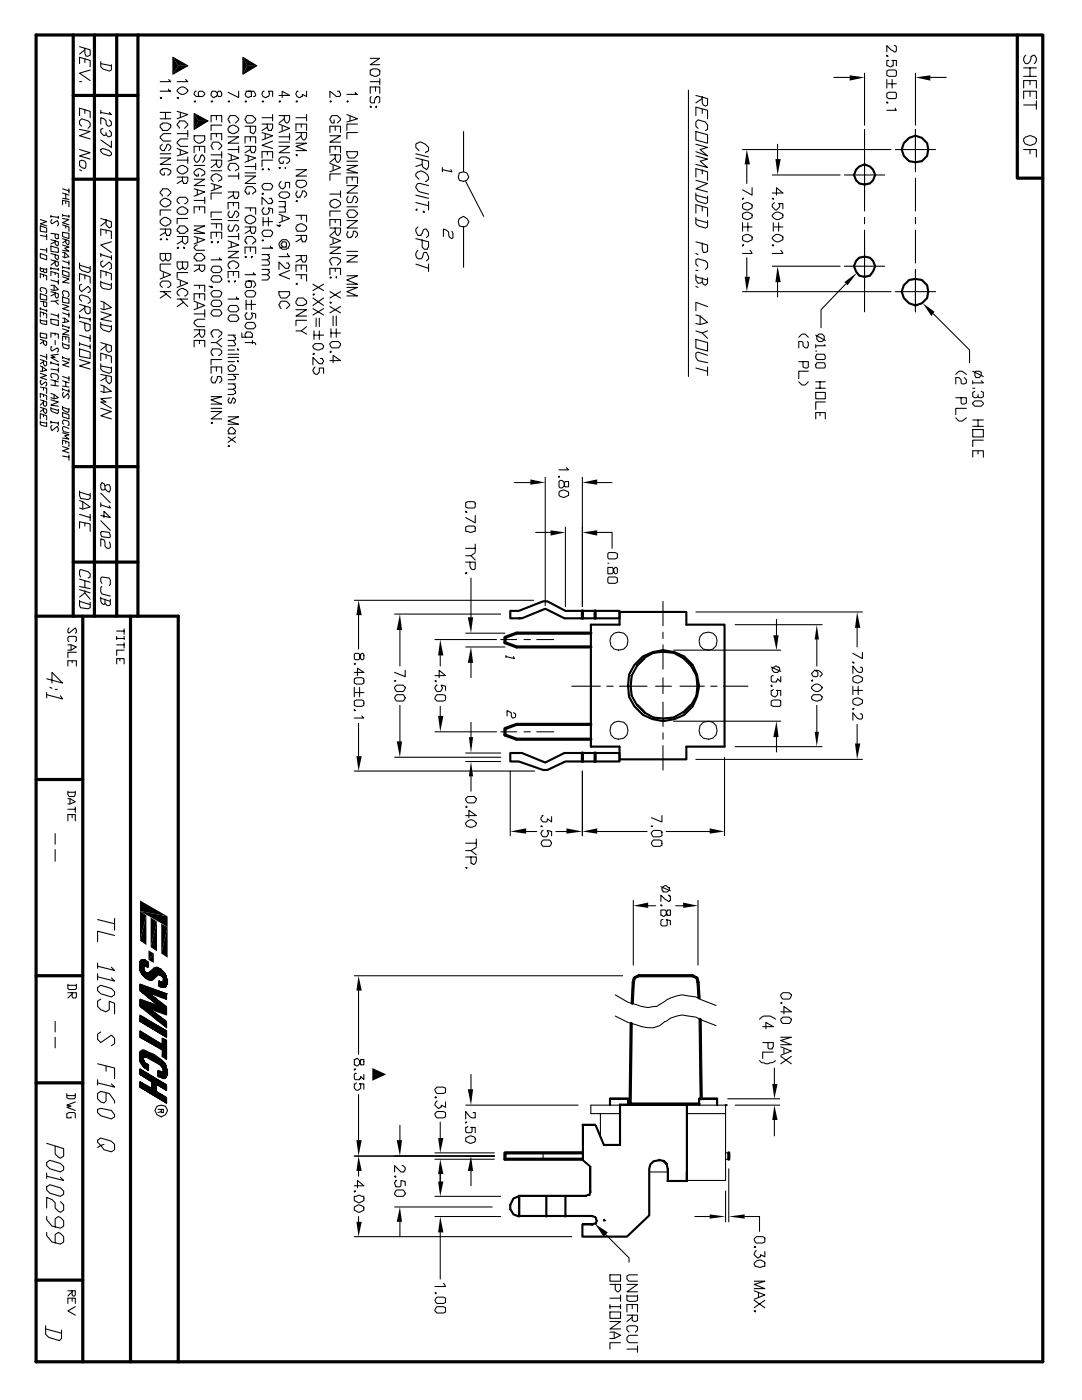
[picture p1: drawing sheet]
<svg xmlns="http://www.w3.org/2000/svg" width="216mm" height="279mm" viewBox="0 0 216 279" stroke-linecap="round" stroke-linejoin="round" font-family="sans-serif">
<g fill="none" stroke="#000" stroke-width=".21">
<path d="M15.9 9.3l2.1 .6v1.1l-.4 .2h-.5l-.2-.6v-.9M15.9 12.7v-1.3l2.1 .7v1.2M15.9 16.3h.4M16.9 11.6v.9M16.9 9.9l-1 .9M18 14l-2.1 .6 2.1 1.5M20.1 12.3v1l.4 .5 1.3 .4 .4-.2v-1.1M20.1 12.7l2.1 .4M32 19.5h.2v.2zM33.7 15.9l.4 .4h-2.1M33.7 17.8v.2l.4 .2h-2.1M34.5 11.4l3 1.7-3 1.7z"/>
<path d="M35.3 19.5h.3v.2zM35.8 17.6a1.05 1.05 0 0 1 1.7 .6 1.12 1.12 0 0 1-1.2 .7 1.12 1.12 0 0 1-1-.9zM37 15.9l.5 .4h-2.2M39.2 18.2h-.3l-.2 .4v.2l.5 .5h1.2l.5-.5v-.2l-.5-.4h-.6l-.2 .2v.7l.2 .2h.4M42.3 18.2h.7l.4 .4v.5l.2 .2h.4l.2-.2v-.5l-.2-.4h-.4l-.2 .2v.4l-.2 .5-.7 .2-.4-.4v-.5zM47.6 18.2v1.3l-2.1-1.1M48.5 11.4l2.7 1.7-2.7 1.7zM49.5 18.2h.5l.2 .2v.9l-.7 .2-.4-.2-.2-.5 .2-.6h1.5l.4 .6v.3l-.4 .2M52.7 18.2h-.2l-.2 .4 .2 .7 .4 .2 .7-.2 .2-.5-.2-.6h.8v1.1M55.7 19.1h2.1l-1.5-.9v1.3M59.5 18.2h-.2l-.2 .6 .2 .5 .4 .2 .6-.2v-.5l.9 .5v-1.1M67.3 18.2h.4l.2 .4v.5l-.2 .2h-.6l-1.3-1.1v1.3"/>
<path d="M70.9 18.4v.2l.4 .2h-2.1M73.9 11.6h1.9l-1.9 1.3h1.9M73.9 14l.4-.2h1.1l.4 .2v.8l-.7 .4-1-.2-.2-.2zM73.9 18.6v-1.2h1.9v1.2M73.9 16.3h1.9M74.1 19.3l-.2 .2v.8l.2 .2h.6v-.4l.4-.8h.5l.2 .2v.8l-.2 .2M74.9 17.4v.8M75.8 15.7v1.2M137.4 18v57.1M138.9 19.1l2.3 .6v1.3l-.4 .2-.5-.2-.2-.5v-1.2M140.1 19.7l-1.2 .8M166.4 15.5h3.1"/>
<path d="M172.5 14.6v10.4M177 11l.2 .2h-.2zM177 14.2l.4-.2h1.2l.3 .2v.8l-.3 .2h-1.2l-.4-.2zM177 18.6l.4-.2h1.2l.3 .2v.9l-.3 .2h-1.2l-.4-.2zM177 15.9v1.7M177.2 16.7h1.7M177.4 12.1h-.4v1l.6 .2 .6-.2v-1h-.2h.9v1M178 15.9v1.7M178.4 9.1l.5 .2v.9l-.3 .2-.8-.5-.8-.8v1.3M182.7 14.6v10.4M185.6 15.5h3.2M204.3 17.6v-1.5h2.5v1.5"/>
<path d="M204.3 19.7v-1.5h2.5v1.5M204.3 13.5h2.5M204.3 15.2h2.5M204.7 11a1.03 1.03 0 0 0 0 1.7 1.15 1.15 0 0 0 1-1.5l.5-.2a.93 .93 0 0 1 .6 .8 .93 .93 0 0 1-.4 .9M205.5 13.5v1.7M205.5 16.1v.8M205.5 18.2v1.1M12.5 37.7l1.3 .4M12.5 38.5l1.3 .4M12.5 39.6l1.3 .2M13.1 38.7v.9M13.8 37.7v.8"/>
<path d="M15.9 23.1v-1.5l2.1 .6v1.3M15.9 25.8l2.1 .4-2.1 .9 2.1 .6M15.9 29.8l2.1 .7-2.1 .6 2.1 .7M15.9 32.2l.4-.2 .6 .2 .2 .4v.6l-.2 .5-.6-.3-.4-.4zM15.9 33.9l.4 .2M16.3 25.2l-.4-.4v-.7l.4-.4 1.3 .4 .4 .5v.6l-.4 .4M16.9 21.8v.8M20.1 22.4l2.1 .5-.4-.5M20.1 27.9l2.1 1.5v-1.2M20.1 29.8l.4-.2 1.3 .5 .4 .4v.4l-.4 .2-1.3-.4-.4-.4zM20.1 22v.6M20.5 25.6l-.4 .2v.7l.6 .6 .5-.2"/>
<path d="M21.8 23.9l.4 .4v.7l-.4 .2h-.2l-.4-.4v-.7l-.5-.4-.6-.2v1.3M21.8 26l.4 .5v.6l-.6 .2-.4-.4v-.4M32 31.5h2.1l-2.1 1.3h2.1M32 22.4h2.1M32 23.7h2.1M32 30.7h2.1M32.4 24.6h1l.7 .4v.4l-.7 .6h-1v-.2l-.4-.4v-.4l.4-.2zM32.4 28.8l-.4 .4v.4l.4 .5h.4l.4-1.1 .5-.2 .4 .4v.4l-.4 .5M32.4 39.2v-.3l-.4-.4 .4-.8h1l.7 .6v.2l-.7 .7M32.4 39.8l.4-.2h.4l.9 .6v.4l-.9 .7a1.09 1.09 0 0 1-1.2-1.1zM32.8 34.5v.4h-.4l-.4-.4v-.4l.4-.2v-.2h1l.5 .2 .2 .2v.4l-.4 .4h-.3M33 22.4v1.3"/>
<path d="M34.1 26.7h-1.5l-.6 .6v.2l.6 .7h1.5M35.3 22.2l2.2 .7-2.2 .8M35.3 29.6l2.2 .9-2.2 .6M35.3 35.3h2.2v.9l-.2 .4h-.7l-.2-.4v-.9M35.3 26.7h2.2M35.3 32h2.2M35.8 25.6v-.2l-.5-.4 .5-.9h1l.7 .7v.2l-.7 .6M35.8 33.2l.4-.2h.4l.9 .7v.4l-.9 .6a1.09 1.09 0 0 1-1.3-1zM36 22.4v1.1M36 29.8v1.1M36.4 36l-1.1 .6M37.5 27.7h-1.5l-.7 .7v.2l.7 .6h1.5"/>
<path d="M37.5 26v1.3M37.5 31.3v1.3M38.7 20.3l.2-.2v.2zM38.7 27.1h2.2v.8l-.5 .5-.4 .2h-.4l-.9-.7zM38.7 30.5v-1.3h2.2v1.3M38.7 35.8h2.2l-2.2 1.2h2.2M38.7 37.7l2.2 .6-2.2 .9M38.7 22.6l2.8 1.5-2.8 1.7zM38.7 33h2.2M39.2 30.9a.85 .85 0 0 0 0 1.5h.2l.4-.4 .2-.9 .4-.2a.85 .85 0 0 1 0 1.5M39.4 37.9v1M39.6 34.7v.4h-.4v-.2l-.5-.2a1.09 1.09 0 0 1 1.3-1l.9 .6v.4l-.7 .4"/>
<path d="M39.8 29.2v.9M40.9 39.4v1.2M42.1 20.3l.2-.2v.2zM42.1 24.3v-1.2h2.1v1.2M42.1 27.9v-1.2h2.1v1.2M42.1 32h2.1v.8l-.4 .6-.4-.2-.2-.4v-.8M42.1 36.6l2.1 .7-2.1 .8M42.1 30.9h2.1M42.1 34.1h2.1M42.5 29.8l-.4-.6 .4-.8h1.1l.6 .6v.2l-.6 .6M42.5 36.2l-.4-.4v-.5l.2-.4 .7-.2h.4l.4 .2 .4 .4v.5l-.6 .4M42.8 36.8v1.1"/>
<path d="M43.2 23.1v.8M43.2 26.7v.6M43.2 32.6l-1.1 .8M44.2 25h-2.1v1M44.2 38.5h-2.1v1.3M44.2 30.3v1.2M45.5 20.3l.2-.2v.2zM45.5 27.3h2.1l-2.1 1.3h2.1M45.5 30.7l2.1 .8-2.1 .7M45.5 38.3h2.1v.9l-.2 .4h-.6l-.2-.4v-.9M45.5 29.8h2.1M45.5 35.1h2.1"/>
<path d="M45.7 25.2l1.1-.2 .8 .6v.4l-.8 .7-1.1-.2-.2-.5v-.4zM45.9 24.6l-.4-.7 .4-.8h1.1l.6 .6v.2l-.6 .7M45.9 34.1l-.4-.4v-.5l.4-.6h1.1l.6 .6v.5l-.6 .4M46.1 30.9v1.1M46.6 38.9l-1.1 .7M47.6 29.2v1.3M47.6 34.5v1.3M48.9 20.3l.2-.2v.2zM48.9 25.2h2.1v.8l-.4 .7-.6-.2v-1.3M48.9 28.6v-1.3h2.1v1.3M48.9 29.2h2.1v.9l-.2 .4h-.6l-.2-.4v-.9M48.9 30.9l2.1 .6-2.1 .9"/>
<path d="M48.9 35.1h2.1l-2.1 1.5h2.1M48.9 33.2h2.1M48.9 34.5h2.1M49.1 23.3l.2-.2h1.1l.6 .6v.2l-.6 .7h-1.1l-.4-.7zM49.5 31.1v1.1M49.7 38.3v.4h-.4l-.2-.4h-.2v-.4l.2-.4 .2-.2h1.1l.6 .6v.4h-.2l-.4 .4M50 27.3v.9M50 29.8l-1.1 .7M51 32.6v1.3M52.3 20.3l.2-.2v.2zM52.3 24.8h2.1v.8l-.2 .4h-.6l-.3-.4v-.8M52.3 26.5l2.1 .6-2.1 .8"/>
<path d="M52.3 31.5v-1.2h2.1v1.2M52.3 33.9l.2-.2v.2zM52.3 38.7l.2-.2v.2zM52.3 23.5h2.1M52.7 36.6h1.3l.4 .4-.2 .7-.2 .2h-1.3l-.4-.6v-.3zM52.9 26.7v1M53.3 25.4l-1 .6M53.3 30.3v.6M53.6 33.7l.2 .2h-.2zM53.8 39.6h.4l.2 .4v.4h-.2v.2h-.6l-1.3-1.2v1.5M54.4 28.2l-2.1 .8 2.1 .6M54.4 32h-2.1v1.2"/>
<path d="M54.4 22.9v1.2M55.7 20.3l.2-.2v.2zM55.7 23.1h2.1v.8l-.4 .7-.5-.3-.2-.4v-.8M55.7 24.8l2.1 .8-2.1 .9M55.7 29.2h2.1l-2.1 1.3h2.1M55.7 33.4h.2v.3zM55.7 27.3h2.1M55.7 28.4h2.1M56.1 36.2l-.4 .6 .2 .7 .6 .2 .4-.4v-.9h.9v1.1M56.1 38.3h1.3l.4 .4-.2 .7-.7 .2-1-.2-.2-.7zM56.3 25.2v.8M56.5 32.2v.4h-.6l-.2-.4v-.4l.4-.5h1l.5 .2 .2 .3v.4l-.4 .4h-.3"/>
<path d="M56.7 23.7l-1 .9M56.9 33.4v.3v-.3M57.8 26.7v1.2M59.1 20.3l.2-.2v.2zM59.1 26v-1.2h2.1v1.2M59.1 26.5h2.1v.8l-.5 .6h-.2l-.4-.6v-.8M59.1 28.6h2.1l-2.1 .6 2.1 .9h-2.1M59.1 30.9h.2v.2zM59.1 33.9h2.1l-2.1 1.2h2.1M59.1 23.5h2.1M59.3 36h1.4l.5 .4v.4l-.9 .7-1-.2-.2-.5v-.4zM59.3 38.1l-.2 .4v.4l.2 .5h.6l.4-1.3h.4l.5 .4v.4l-.5 .5"/>
<path d="M60.1 24.8v.6M60.1 27.1l-1 .8M61.2 22.9v1.2M65.8 20.3l.2-.2v.2zM65.8 26.5v-1.3h2.1v1.3M65.8 27.1h2.1l-2.1 1.3h2.1M65.8 30.5v-1.3h2.1v1.3M65.8 30.9h2.1v.9l-.4 .6-.4-.2-.2-.4v-.9M65.8 32.6l2.1 .8-2.1 .9M65.8 38.7h2.1M66.5 33v.9M66.7 23.9v.7h-.4l-.5-.7 .2-.6 .3-.2h1l.6 .6v.2l-.6 .7"/>
<path d="M66.9 25.2v.8M66.9 29.2v.6M66.9 31.5l-1.1 .9M67.9 34.7h-2.1v1.3M67.9 38.1v1.3M69.2 20.3l.2-.2v.2zM69.2 22.9l2.1 .8-2.1 .6M69.2 30.3h2.1v.6l-.6 .6h-1.1l-.4-.6zM69.2 33h2.1l-2.1 .9 2.1 .6h-2.1M69.2 36.6v-1.3h2.1v1.3M69.2 37h2.1l-2.1 1.5h2.1M69.2 32.2h2.1"/>
<path d="M69.4 39.2l-.2 .4v.4l.2 .4h.7l.2-.2 .2-.8 .2-.2h.2l.4 .4v.4l-.2 .4h-.2M69.8 23.1v1M70.3 35.3v.7M71.3 24.8h-2.1v1.2M71.3 26.5h-2.1v1.2M73.9 21.2l.2 .2h-.2zM74.9 21.4l.2-.2v.2zM83 31.5l2.5 .7v1l-.4 .7-.6-.5-.3-.4v-1M83 30.7l2.5 .6M83 38.9l2.5 .7M83.6 30.1l-.6-.7v-.6l.6-.4h.4l.9 .4 .6 .6v.7l-.6 .4M83.6 35.8l-.6-.7v-.4l.4-.4 .6-.2a1.67 1.67 0 0 1 1.5 1.7l-.4 .4h-.2"/>
<path d="M84.2 32.8l-1.2 .4M85.5 37l-2.1-.4-.4 .7 .4 .8 2.1 .6M88.3 33.9l1.9 .4-.2-.4M88.3 33.4v.9M91.7 34.5l.8-.2 .6 .2 .5 .8-.5 .7-.6 .2-.8-.2-.3-.7zM92.5 26.2v8.1M92.9 36.2l3.6 7M138.9 23.1v-1.7l2.3 .6v1.7M138.9 26.2l2.3 .7v1.7l-2.3-.7zM138.9 28.8l2.3 .6-1.5 .4 1.5 1.3-2.3-.8M138.9 31.1l2.3 .7-1.5 .4 1.5 1.2-2.3-.6M138.9 35.3v-1.6l2.3 .6v1.7"/>
<path d="M138.9 36l2.3 .6-2.3 1.1 2.3 .6M138.9 38.5v1.3l.4 .4 1.5 .4 .4-.2v-1.2M138.9 38.9l2.3 .7M139.3 25.6l-.4-.4v-.9l.4-.4 1.5 .4 .4 .7v.8l-.4 .2M140.1 21.8v.8M140.1 33.9v.8M148.2 39.6h.2l-.2 .2zM148.2 29.8h29.6M149 32.8v3.8M150.1 37.5v1.4l-1.9-1M154.1 38.5h2.1l-1.3-1v1.4M154.1 39.6h.2v.2z"/>
<path d="M154.1 34.9h13.5M155.2 28.8v3M168.5 34.9h8M172.5 25.8v16.3M177 20.3l.2 .2h-.2zM178.6 21.6l.3 .4h-1.9M178.6 29.8h8.1M182.7 25.8v8.5M182.7 35.6v6.5M204.3 27.7l.4-.4 .6-.2 1.1 .2 .4 .4a.81 .81 0 0 1-.6 1.1l-.5 .2h-.4l-.4-.2a.81 .81 0 0 1-.6-1.1zM204.3 29.8h2.5v1.5M204.3 21h2.5"/>
<path d="M205.5 29.8v.9M206.8 20.1v1.7M8 43.8l1.3 .4-1.3 .5 1.3 .4M8 45.1l1.3 .4v.9l-1.3-.3zM8 50.6l1.3 .4v.9l-1.3-.5zM8 53.3v.7l.3 .2h.4v-.4M8 55.5v-.9l1.3 .4v.9M8 58.6l1.3 .5v.8l-1.3-.2zM8 47l1.3 .2M8 49.7l1.3 .3M8 53.6l1.3 .2M8.3 58.2l-.3-.2v-.4l.3-.2 .8 .2 .2 .4v.4l-.2 .2"/>
<path d="M8.7 54.8v.4M9.3 53.6v.8h-.4l-.2-.2M9.3 46.8v1M9.3 49.5v.9M10.2 46.6l1.4 .2v.8h-.4l-.2-.2v-.6M10.2 47.8l1.4 .5v.6l-.2 .2-.4-.4v-.7M10.2 49.1l1.4 .4v.9l-1.4-.2zM10.2 50.6l1.4 .4v.6l-.2 .3-.4-.5v-.6M10.2 51.9l1.4 .4v.6l-.2 .2h-.2l-.2-.4v-.6M10.2 55v-.8l1.4 .4v.9M10.2 56.9h.6l.8 .9-.8 .2-.6-.2M10.2 58.2l1.4 .4v.7l-.2 .2h-.2l-.2-.4v-.7"/>
<path d="M10.2 43.2l1.4 .2M10.2 43v.4M10.2 53.3v.5M10.2 53.6l1.4 .2M10.2 55.9l1.4 .4M10.4 43.8l-.2 .2v.4l.2 .3 1-.7 .2 .4v.5l-.2 .2M10.8 56.9v1.1M11 48.3l-.8 .4M11 52.3l-.8 .6M11 54.4v.4M11 58.6l-.8 .5M11.6 59.9l-.6 .2h-.8"/>
<path d="M11.6 43.2v.4M11.6 53.6v.4M11.6 55.9v.8M12.5 40.9v-.9l1.3 .2v1.1M12.5 43.6l1.3 .2-1.3 .6 1.3 .5M12.5 44.9l1.3 .4v.8M12.5 46.4l1.3 .2v1l-1.3-.4zM12.5 47.6l1.3 .4v.7l-.3 .2-.4-.4v-.7M12.5 48.9l1.3 .4-.9 .2 .9 .7-1.3-.2M12.5 50.4h.4l.9 .8-.9 .2-.4-.2M12.5 54l1.3 .4v.8l-1.3-.4zM12.5 55.2l1.3 .5-1.3 .6 1.3 .2"/>
<path d="M12.5 59.3l1.3 .4v.8l-1.3-.2zM12.5 42.8v.4M12.5 53.1v.5M12.5 43l1.3 .2M12.5 52.1l1.3 .4M12.5 53.3l1.3 .3M12.7 59.1l-.2-.5v-.4l.2-.2 .8 .2 .3 .4v.5l-.3 .2M12.9 50.4v1M13.1 40.2v.4M13.1 45.1v.4M13.1 48l-.6 .5M13.8 43v.4"/>
<path d="M13.8 52.1v.8M13.8 53.3v.5M15.9 52.5v1.1l.4 .4 1.3 .4 .4-.2v-1.1M15.9 56.1v-1.5l2.1 .6v1.3M15.9 52.9l2.1 .7M16.3 56.7l-.4 .2v.9l.4 .4 1.3-1 .4 .4v.6l-.4 .2M16.9 54.8v.9M20.1 43.6l2.1 .6v1.1l-.4 .2-.6-.6v-1.1M20.1 47v-1.3l2.1 .4v1.5M20.1 55.5v-1.5l2.1 .6v1.3M20.1 56.1v1.1l.4 .4 1.3 .2 .4-.2v-1.1M20.1 50.6v.6"/>
<path d="M20.1 50.8l2.1 .6M20.1 56.3l2.1 .6M20.5 52.1l-.4 .2v.6l.4 .4 1.3-1 .4 .4v.9l-.4 .2M21.2 44.2l-1.1 .9M21.2 45.9v.7M21.2 54.2v.8M22.2 48.3l-2.1 .6 2.1 1.5M22.2 51v.9M32 45.7h2.1v.9l-.2 .4h-.7l-.2-.4v-.9M32 47.8l.2-.2v.2zM32 58.2h2.1M32.4 43.6l.4-.2h.4l.9 .6v.4l-.9 .7a1.09 1.09 0 0 1-1.2-1.1z"/>
<path d="M32.4 57.4l-.4-.5v-.4l.4-.4h1.3l.4 .4v.4l-.4 .5h-.3M32.6 54.4v.8M32.6 58.2l1.5 1.3M33 50.6v1l.4 .5h.3l.4-.5v-1h-2.1v1l.4 .5 .6-.2v-.3M33 46.4l-1 .6M33.2 47.6l.2 .2h-.2zM33.2 58.6l-1.2 .9M34.1 41.9h-2.1v1.1M34.1 52.7h-2.1v1.3l2.1 .8-2.1 .9M35.3 47.2h2.2v1.1l-.5 .4h-.2l-.4-.4v-1.1M35.3 55.7l2.2 .8-2.2 .9M35.3 59.7h2.2"/>
<path d="M35.6 49.3v.2h-.3zM35.8 40.6l-.5-.4v-.4l.5-.4h1.2l.5 .4v.4l-.5 .4h-.2M35.8 41.5l.4-.2h.4l.4 .2 .5 .4v.4l-.5 .5h-1.2l-.5-.5v-.4zM35.8 45.1h1l.7 .6v.4h-.2l-.5 .5h-1l-.2-.5h-.3v-.4l.5-.4zM35.8 59.1l-.5-.5a1.09 1.09 0 0 1 1.3-1l.9 .6v.4l-.5 .5h-.2M36 56.1v.8M36 59.7l1.5 1.5M36.4 52.3v.8l.4 .7h.2l.5-.7v-.8h-2.2v.8l.5 .7 .6-.2v-.5M36.4 48l-1.1 .7M36.6 49.3l.2 .2h-.2zM37.5 43.6h-2.2v1.1M37.5 54.4h-2.2v1.1"/>
<path d="M38.7 42.5v-1.2h2.2v1.2M38.7 45.1h2.2l-2.2 .8 2.2 .7h-2.2M38.7 47.2l2.2 .6-2.2 .9M38.7 52.9h2.2v.9l-.5 .4h-.2l-.4-.4v-.9M38.7 56.9h2.2v1.3M38.7 59.9v-1.3h2.2v1.3M38.7 40h2.2M39.2 50.6h1l.7 .6v.4h-.3l-.4 .5h-1v-.2l-.5-.3v-.4l.5-.4zM39.4 48.9h-.2l-.5 .4v.2l.5 .5h1.7M39.4 47.4v.9M39.8 41.3v.6M39.8 56.9v.7"/>
<path d="M39.8 58.6v.9M39.8 53.6l-1.1 .6M41.7 57.2l.4 .2h.2v-.2h-.2l.2 .2M42.1 44.7h2.1v1.2M42.1 47.6v-1.2h2.1v1.2M42.1 48.3h.2v.2zM42.1 58.4l.4-.4h1.3l.4 .4v.2l-.4 .7h-1.3zM42.1 43.8h2.1M42.3 55.2l.2-.2h1.3l.4 .9-.4 .4h-1.3l-.4-.4zM42.5 53.1h1.3l.4 .9-.4 .4h-1.3l-.4-.4zM42.5 59.9h1.3l.4 .8-.4 .5h-1.3l-.4-.5zM43.2 44.7v.8"/>
<path d="M43.2 46.4v.8M43.4 48.3h.2l-.2 .2zM43.8 51.4v.2l.4 .3h-2.1M44.2 42.3h-2.1v1.1M45.5 41.7v-1.3h2.1v1.3M45.5 48l2.1 .9-2.1 .6M45.5 50.2h2.1l-2.1 1.2h2.1M45.5 55.5v-1.3h2.1v1.3M45.5 56.1h.2v.2zM45.5 44h2.1M45.5 47.2h2.1M45.7 42.1l-.2 .4v.5l.2 .4h.7l.4-1.1 .4-.2 .4 .4v.5l-.4 .4"/>
<path d="M45.7 44.9l-.2 .4v.4l.2 .4h.7l.6-1.2h.2l.4 .4v.4l-.4 .4M45.9 53.6h-.2l-.2-.5v-.4l.2-.4 .7-.2h.4l.8 .6v.4l-.4 .5h-.2M46.1 48.3v1M46.6 40.4v.7M46.6 54.2v.8M46.8 56.1h.2l-.2 .2zM47.2 59.3v.2l.4 .2h-2.1M47.6 46.6v1.2M48.9 41.5h2.1v1.3M48.9 45.3h2.1v.8l-.2 .5h-.6l-.2-.5v-.8M48.9 50.6v-1.3h2.1v1.3M48.9 51.2h.2v.2z"/>
<path d="M48.9 58.4l.4-.4h1.3l.4 .4v.2l-.4 .7h-1.3zM49.1 43.2l1.1-.2 .8 .6v.4l-.8 .7-1.1-.3-.2-.4v-.4zM49.1 59.9v1.9M49.3 48.7l-.2-.4h-.2v-.5l.4-.6h1.1l.6 .6v.5h-.2l-.4 .4M49.5 56.1h.5l.2 .2v.9l-.2 .2h-.9l-.2-.7 .2-.6h1.5l.4 .6v.2l-.4 .5M50 41.5v.6M50 49.3v.9M50 45.9l-1.1 .7M50.2 51.2h.2l-.2 .2zM50.2 59.9v1.9M50.6 54.4v.2l.4 .2h-2.1M52.3 50.8h1.5"/>
<path d="M52.3 53.8h1.5M52.5 47.8v.2h-.2zM52.5 44.2h1.9M52.5 43.4v1.7M52.7 41.5h-.2l-.2 .4 .2 .9h.8l.3-.3 .2-.4-.2-.6 .8 .2v.8M52.7 45.9h1.3l.4 .5-.2 .6-.2 .2h-1.3l-.4-.6v-.2zM53.3 50.8l.5 .4v.4l-.5 .3h-1M53.3 51.9l.5 .4v.4l-.2 .2h-1.3M53.3 53.8l.5 .4v.2l-.5 .4h-1M53.3 54.8l.5 .4v.3l-.5 .4h-1M53.6 43.4v1.7M54 49.1v.2l.4 .2h-2.1"/>
<path d="M55.2 44.9l.3 .2h.4v-.2l-.2 .2h.2M55.7 42.8l2.1 .8-2.1 .8M55.7 58.2h2.1v.6l-.7 .7h-1l-.4-.7zM55.7 40.2h1.2M56.3 43.2v.8M56.5 49.3l-.4-.4 .2-.6h.6l.2 .2v.6l-.2 .2M56.7 40.2l.2 .2v.9h-1.2M56.7 41.3l.2 .4v.6h-1.2M57.1 49.3h-1v.2l.2 .2h.8l.5-.2 .2-.6-.2-.6-.5-.5h-.8l-.6 .9 .2 .8M57.1 52.5h.5l.2 .4-.2 .7h-.7l-1.2-1.3v1.5M57.4 50.6v.2l.4 .4h-2.1M57.8 54l-2.1 .8 2.1 .9"/>
<path d="M59.1 40.2l.2-.2v.2zM59.1 43h2.1v1.2M59.1 47h2.1v.8l-.2 .5h-.7l-.2-.5v-.8M59.1 51h2.1v.9l-.2 .4h-.7l-.2-.4v-.9M59.1 54.2v-1.3h2.1v1.3M59.1 54.8h2.1v1.3M59.1 56.7l.2-.2v.2zM59.3 44.9l1-.2 .9 .6v.4l-.5 .4h-1.4l-.2-.4v-.4zM59.5 59.5h1l.7 .6v.4l-.7 .5h-1l-.4-.5v-.4zM60.1 43v.8M60.1 52.9v.9M60.1 54.8v.9"/>
<path d="M60.1 47.6l-1 .7M60.1 51.6l-1 .7M62.4 58.8l.3-.2v.2zM62.4 56.7l2.2 1.3M62.4 59.5l2.2 1.5M64.6 56.7l-2.2 1.3M64.6 59.5l-2.2 1.5M65.8 45.1v-1.3h2.1v1.3M65.8 45.5h2.1v.9l-.4 .6h-.2l-.4-.6v-.9M65.8 47.2l2.1 .8-2.1 .9M65.8 49.3h2.1l-2.1 1.3h2.1M65.8 54.8v-1.2h2.1v1.2"/>
<path d="M65.8 58.2l2.1 1.3M66 40l1.1-.2 .8 .6v.5l-.8 .6-1.1-.2-.2-.4v-.5zM66 55.2v.3h-.2zM66.3 52.9l-.5-.6v-.4l.5-.5h1l.6 .5v.4l-.6 .6M66.5 47.6v.9M66.9 43.8v.6M66.9 53.6v.6M66.9 46.1l-1.1 .9M67.1 55.5v-.3v.3M67.9 42.1h-2.1v1.1M67.9 58.2l-2.1 1.3M69.2 44h2.1l-2.1 1.5h2.1"/>
<path d="M69.2 51h2.1l-2.1 1.3h2.1M69.2 55h2.1l-2.1 .9 2.1 .8h-2.1M69.2 57.4h2.1l-2.1 .8 2.1 .9h-2.1M69.2 41.3h2.1M69.2 50.2h2.1M69.4 46.1l-.2 .5v.4l.2 .4h.7v-.2h.2l.2-1.1h.4l.4 .5v.4l-.4 .4M69.6 41.9h1.1l.6 .6v.3l-.6 .6h-1.1l-.4-.6zM83 41.9l.2-.2v.2zM83 47.6l2.5 .7v1l-.2 .4h-.6l-.5-.4v-1.5M83 40.4l2.5 .7M83 52.7l2.5 .9M83.4 45.3l-.4 .4v.4l.4 .9h.6l.5-1.1 .2-.2h.4l.4 .7v.6l-.4 .4"/>
<path d="M83.4 50a1.03 1.03 0 0 0 0 1.6h.6l.2-.2 .3-.8 .2-.2h.4l.4 .8v.4l-.4 .5M84.5 42.1l.2 .2h-.2zM85.5 40.2v1.7M85.5 52.7v1.5M90.2 46.1l.2 .5v.8l-.2 .2-.5-.2-.2-.4v-.6l-.4-.5-.6-.2v1.5M91.7 43.6l.8-.4 .6 .4 .5 .6-.5 .9-.6 .2-.8-.2-.3-.9zM92.5 45.3v8M138.9 42.5v-1.6l2.3 .6v1.7M138.9 43.4v1.3l.4 .4 1.5 .4 .4-.2v-1.3M138.9 48.3l2.3 .6v1.3l-.4 .2h-.5l-.2-.7v-1.2M138.9 54.8v1.1l.4 .6h.4l.4-.2v-.8M138.9 43.8l2.3 .6"/>
<path d="M138.9 50.6l.4 .2M138.9 54h.4M138.9 55.2l2.3 .7M138.9 57.2l.4 .2M139.3 53.1l-.4-.4v-.8l.4-.3 1.5 .5 .4 .4v.8l-.4 .5M140.1 41.3v.8M141.2 55.5v1l-.4 .4-.5-.2-.2-.4M148.2 40.9l.2-.3 .8-.2 .9 .5v.6l-.9 .4-.8-.2-.2-.2zM148.2 47.2l.2-.2 .8-.2 .9 .4v.6l-.9 .5-.8-.3-.2-.2zM148.2 48.9h.2l-.2 .2zM148.2 58.2h29.6M148.2 44.4v1.7"/>
<path d="M148.4 42.5l.8-.2 .9 .5v.6l-.9 .4-.8-.2-.2-.2v-.6zM148.4 45.3h1.7M149 51.4v3.8M149.2 44.4v1.7M149.6 50l.5 .6h-1.9M154.1 43l.8-.7h.5l.8 .5v.6l-.8 .4a1.13 1.13 0 0 1-1.3-.8zM154.1 48.9h.2v.2zM154.1 53.1h13.5M154.3 44.4v1.7M154.5 40.4l-.4 .5v.4l.6 .6h.2l.7-.6v-.4l-.2-.3h.8v1.1M154.5 47l.4-.2h.5l.8 .4v.6l-.8 .5a1.13 1.13 0 0 1-1.3-.9zM154.5 45.3h1.7"/>
<path d="M155.2 56.3v3M155.4 44.4v1.7M155.8 50l.4 .6h-2.1M168.5 53.1h8M168.7 56.7l-4.9 5.1v3.6M172.5 43.4v1.3M172.5 45.9v16.3M178.6 58.2h8.1M182.7 43.4v1.3M182.7 45.9v6.6M182.7 53.8v8.4M8 60.1l1.3 .2v.9h-.4l-.2-.2v-.9"/>
<path d="M8 63.3v-1.1l1.3 .5v.8M8 63.7v.6l.3 .3 .8 .2h.2v-.9M8 66.5l1.3 .2v.8l-1.3-.2zM8 67.7l1.3 .5v.6l-.2 .2-.4-.4v-.7M8 71.8l1.3 .4v.6l-.2 .2h-.2l-.2-.4v-.6M8 73l1.3 .9-1.3 .2M8 74.5l1.3 .4-1.3 .5 1.3 .4M8 77.3l1.3 .2v1M8 79.4v-.9l1.3 .5v.8M8 79.8l1.3 .4v.7l-.2 .2-.4-.2v-.9M8 61.4v.4M8 61.6l1.3 .4"/>
<path d="M8 63.9l1.3 .2M8 70.9l1.3 .4M8.3 76h-.3v.4l.3 .4 .8-.6 .2 .2v.4l-.2 .2M8.5 73.2v.9M8.7 62.4v.5M8.7 77.5v.4M8.7 78.7v.5M8.7 68.2l-.7 .4M8.7 72.2l-.7 .4M9.3 61.8v.4M9.3 70.7v1.1M10.2 63.7l1.4 .2v1.1l-1.4-.4z"/>
<path d="M10.2 67.3v-.8l1.4 .2v.8M10.2 78.5l.6 .2 .8 .7-.8 .2-.6-.2M10.2 79.8l1.4 .4-1.4 .7 1.4 .2M10.2 72.2v.4M10.2 62.7l1.4 .4M10.2 72.4l1.4 .4M10.2 73.7l1.4 .2M10.2 75.8l1.4 .4M10.2 76.8l1.4 .2M10.4 69.2h-.2v.6l.2 .3 1-.7 .2 .2v.5l-.2 .2M10.4 75.4l-.2-.3v-.4l.2-.2 1 .2 .2 .4v.5l-.2 .2M10.8 78.7v.9"/>
<path d="M11 66.5v.4M11 67.9v.9M11 76v.8M11 60.1l.6 .6M11.6 70.7l-1.4 .2 .8 .4h-.8l1.4 .9M11.6 62.7v.8M11.6 72.6v.4M11.6 73.4v.9M12.5 60.7l1.3 .5-1.3 .4 1.3 .4M12.5 63.5h.4l.9 .6-1.3 .2M12.5 65.6l1.3 .4-1.3 .7 1.3 .2M12.5 67.9v-.8l1.3 .2v1.1"/>
<path d="M12.5 68.4v.6l.2 .4 .8 .2 .3-.2v-.6M12.5 72l1.3 .4-1.3 .4 1.3 .4M12.5 64.8v.4M12.5 71.1v.4M12.5 77.5v.4M12.5 62.4l1.3 .5M12.5 65l1.3 .4M12.5 68.6l1.3 .4M12.5 71.3l1.3 .5M12.5 75.1l1.3 .5M12.5 76l1.3 .4M12.5 77l1.3 .3"/>
<path d="M12.5 77.7l1.3 .4M12.7 78.3l-.2 .2v.5l.2 .4 .8-.9 .3 .5v.4l-.3 .2M12.9 63.5v.8M13.1 67.3v.4M13.1 76.2v.8M13.8 62.4v.9M13.8 65.2v.4M13.8 71.5v.5M13.8 75.1v.9M13.8 77.7v.6M15.9 60.7l2.1 .7v1l-.4 .3-.5-.3-.2-.4v-.8M15.9 64.1l2.1 .7v1l-.4 .2h-.5l-.2-.4v-1"/>
<path d="M15.9 69.6l2.1 .7v1.2l-2.1-.4zM15.9 71.8l2.1 .6-2.1 .6 2.1 .7M15.9 62.9v.6M15.9 68.4v.6M15.9 63.3l2.1 .4M15.9 66.9l2.1 .6M15.9 68.6l2.1 .6M16.3 60.1l-.4-.4v-.6l.4-.3 1.3 .5 .4 .4v.6l-.4 .2M16.9 61.4l-1 .8M18 63.5v.6M18 66.9v1.3M18 68.8v.8"/>
<path d="M20.1 60.1l.6 .2 1.5 1.1-1.5 .4-.6-.2M20.1 62.2l2.1 .7-2.1 .8 2.1 .4M20.1 64.3v1.1l.4 .4 1.3 .5 .4-.5v-.8M20.1 68.4l2.1 .6v1.1l-.6 .2-.4-.5v-1M20.1 72v-1.5l2.1 .6v1.3M20.1 72.6v1.1l.4 .4 1.3 .4 .4-.2v-1.1M20.1 74.7l2.1 .4v1.1l-.4 .4-.6-.6v-1.1M20.1 76.8l.6 .2 1.5 1.1-1.5 .2-.6-.2M20.1 64.8l2.1 .4M20.1 73l2.1 .4M20.7 60.3v1.5M20.7 77v1.3"/>
<path d="M21.2 70.9v.6M21.2 69l-1.1 .8M21.2 75.4l-1.1 .6M22.2 79.4l-2.1 .2 1.1 .6h-1.1l2.1 1.3M36.6 60.3l-1.3 .9M38.7 60.1l2.2 .9-2.2 .8M38.7 65.8h2.2v.9l-.5 .6-.4-.2-.2-.4v-.9M38.7 69.2v-1.3h2.2v1.3M38.7 62.7h2.2M39.4 60.5v.9M39.8 67.9v.7M39.8 66.5l-1.1 .8"/>
<path d="M40.9 63.7h-1.5l-.5 .2-.2 .4v.3l.7 .6h1.5M40.9 61.8v1.5M42.1 74.5v-1.3h2.1v1.3M42.1 79.2h2.1l-2.1 .6 2.1 .8h-2.1M42.3 62l.2-.2h1.3l.4 .9-.4 .4h-1.3l-.4-.4zM42.3 75.1l-.2 .5v.4l.2 .4h.7l.4-1.3h.6l.2 .5v.4l-.4 .4M42.5 67.3l-.4-.6v-.4h.2l.2-.5h1.1l.4 .5h.2v.4l-.6 .6M42.5 70.9h-.2l-.2-.4v-.4l.2-.5h1.5l.4 .5v.4l-.4 .4h-.2M43.2 73.2v.9M43.2 68.4l1 .8M44.2 67.5l-1 .9h-1.1M44.2 71.8h-2.1v1"/>
<path d="M45.5 73.2l.9-.4 .6 .4v.5l-.4 .4h-.9l-.2-.4zM45.5 66.9h1.5M45.5 69.8h1.3M45.5 70.7h2.1M45.5 71.3h2.1M45.5 72.2h1.3M45.5 74.7h2.1M45.5 76.6h1.5M45.7 63.1l.2-.2h1.3l.4 .8-.4 .4h-1.3l-.4-.4zM45.7 79.4l-.2 .4 .2 .6h.4l.3-.8 .2-.2 .4 .4-.2 .6h-.2M45.9 61h1.3l.4 .8-.4 .4h-1.3l-.4-.4zM46.6 66.9l.2 .4h.2v.4l-.2 .2h-1.3"/>
<path d="M46.6 67.9l.4 .9-.2 .2h-1.3M46.6 74.7l.2 .4h.2v.5l-.2 .2h-1.3M46.6 76.6l.4 .4v.5l-.4 .2h-1.1M46.6 77.7l.4 .4v.4l-.4 .2h-1.1M47.4 69.6l.2 .2h-.2zM47.4 72l.2 .2h-.2zM48.3 66.5v.8h2.1M48.9 68.4h1.9l.2 .4M49.1 64.6l.2-.3h1.3l.4 .9-.4 .4h-1.3l-.4-.4zM49.1 67.3l-.2-.2v-.4l.2-.4h.9l.4 .4v.4l-.4 .2M49.1 60.7h1.9M49.3 62.4h-.2l-.2 .5 .2 .8h.9l.2-.2 .2-.4-.2-.7 .8 .3v.8"/>
<path d="M50.4 67.9v.7M56.1 61.6l-.4-.6 .4-.9h1l.7 .6v.3l-.7 .6M59.1 61.8h2.1l-2.1 1.3h2.1M60.1 66l1.1 .7M61.2 63.9h-2.1v1.1M61.2 65.2l-1.1 .8h-1M62.4 69l.5-.4h1.2l.5 .4v.2l-.3 .4-1 .2-.6-.2zM62.4 61.6l2.2 1.3M62.7 70.5v.2h-.3zM62.7 66.9h1.9M62.7 66v1.7M62.9 73.2l-.5 .7 .3 .6 .6 .2 .4-.4v-.9h.9v1.1"/>
<path d="M63.1 63.5v1.7M63.7 63.5v1.7M63.7 66v1.7M63.9 71.5h.4l.3 .5-.3 .6h-.6l-1.3-1.3v1.5M64.6 61.6l-2.2 1.3M65.8 60.3h.2v.2zM65.8 72h2.1l-1.4-1.1v1.5M65.8 61.2l2.1 1.2M66 70.1v.2h-.2zM66 66.5h1.9M66 65.6v1.7M66.3 68.2h1.2l.4 .4-.2 .6-.2 .2h-1.2l-.5-.6v-.2z"/>
<path d="M66.5 63.1v1.9M67.1 63.1v1.9M67.1 65.6v1.7M67.9 61.2l-2.1 1.2M138.9 62.9l.8 .2 1.5 1.2-1.5 .5-.8-.2M138.9 66l1.2 .5 1.1-.5M138.9 67.7l2.3 .7v1.7l-2.3-.7zM138.9 73.4l2.3 .7M139.7 63.1v1.7M140.1 66.5l1.1 1M141.2 61.2l-2.3-.9v1.7M141.2 70.9l-1.9-.6-.4 .2v.8l.4 .7 1.9 .4"/>
<path d="M141.2 73.2v1.7M159.4 67.3l.6-.6h.7l.6 .6M159.4 72.2h1.9v1l-.2 .2h-.4l-.5-.2v-1M159.4 76.2l.6 .6h.7l.6-.6M161.1 68.2l.2 .2v.6l-.2 .4h-.4l-.5-.4v-.6l-.2-.2h-.6v1.2M161.3 74.1h-1.9v1.5M162.8 78.3h1.9v1.3h-1.9zM162.8 77.5h1.9M162.8 66.9l1.9 1M162.8 68.8v.6M162.8 70.1h.2M162.8 76.2h1.9"/>
<path d="M163 70.7h1.5l.2 .4v.4l-.2 .3h-1.5l-.2-.3v-.4zM163 72.4h1.5l.2 .4v.4l-.2 .2h-1.5l-.2-.2v-.4zM163.6 76.2v1.3M164.5 68.8l.2 .2h-1.9M186.3 62.7l7.2 7.1v2.6M190.7 74.7l.6-.6h.7l.8 .6M190.7 79.4h2.1v1l-.4 .2h-.4l-.2-.2v-1M192.4 75.4l.4 .4v.6l-.4 .2h-.4l-.2-.2v-.6l-.5-.4h-.6v1.2M194.1 74.1l2.1 1M194.1 76v.6M194.1 77.5h.4M194.5 74.3l.2-.2h.7l.4 .2v.6l-.4 .5h-.7l-.2-.5z"/>
<path d="M194.5 78.1l-.4 .2v.9l.4 .2 .7-.2M195.8 76l.4 .4h-2.1M195.8 78.1l.4 .2v.9l-.4 .2h-.4l-.2-.2v-.5M8 81.3l1.3 .4v.6l-.2 .2-.4-.4v-.6M8 83.6v-1.1l1.3 .5v.8M8 84v.7l.3 .2 .8 .2h.2v-.9M8 84.2l1.3 .3M8.7 82.8v.4M8.7 80.2l-.7 .7M8.7 81.7l-.7 .4M10.2 81.3v.6l1.2 .6 .2-.2v-.6M10.2 84v.5"/>
<path d="M10.2 81.5l1.4 .4M10.2 84.2l1.4 .3M10.4 84.9l-.2 .2v.4l.2 .4 1-.8 .2 .4v.4l-.2 .2M11.6 84.2v.7M12.5 81.1v.6l1 .6 .3-.2v-.6M12.5 82.3l1.3 .5v.8l-1.3-.4zM12.5 86.4l1.3 .4-.9 .2 .9 .6-1.3-.2M12.5 88.7v-.9l1.3 .5v.8M12.5 89.1l1.3 .4-1.3 .5 1.3 .4M12.5 81.3l1.3 .4M12.5 91l1.3 .2M12.7 84.7l-.2-.2v-.5l.2-.2 .8 .2 .3 .2v.7h-.3"/>
<path d="M13.1 88.1v.4M13.8 85.5l-1.1-.4-.2 .2v.4l.2 .4 1.1 .3M13.8 90.8v1.1M15.9 98v.8l.2 .7 1.5 .2 .4-.2v-1.1M15.9 99.9l.6 .2 1.5 1.1-1.5 .4-.6-.2M15.9 98.2l2.1 .6M20.1 81.5l2.1 .6-2.1 .9 2.1 .6M20.1 98.4l1.9 1.9M21 96.9l.4-.2h.4l.2 .5v.6l-.2 .4-.4-.2-.4-.4v-.7l-.3-.4-.4-.2-.2 .4v.7l.2 .4h.4l.3-.2M42.1 82.1h2.1l-2.1 1.5h2.1M42.1 81.5h2.1M42.3 84.2v.3h-.2z"/>
<path d="M45.5 83.2h2.1l-2.1 .8 2.1 .7h-2.1M45.5 89.1l.2-.2v.2zM45.5 86.6h1.5M45.5 87.2l1.5 1.1M45.7 86.6l-.2-.7 .2-.4 .4-.2h.3l.6 .6v.2l-.4 .5M47 87.2l-1.5 1.1M102.7 96.3h3.1M108.8 95.2v25.7M111.5 95v.2v-.2M111.8 95.9h.4l.4 .4v.6l.2 .3h.7v-1.1h-.7l-.2 .2v.6l-.4 .5h-.4l-.3-.2v-1.1zM111.8 98l.8-.2 .9 .4v.6l-.9 .5-.8-.2-.3-.3v-.6zM113 93.3l.5 .5h-2"/>
<path d="M116.2 95.2v25.9M119.2 96.3h2.9M162.8 83.6v-1.3h1.9v1.3M163.6 82.3v.7M164.7 80.2h-1.9v1.5M190.7 83.4l.6 .6h.7l.8-.6M192.8 81.5h-2.1v1.3M194.1 80.4l.4-.4h1.3l.4 .4v.2l-.4 .5h-1.3l-.4-.5zM194.1 85.7h2.1v1.5h-2.1zM194.1 91.2v-1.2h2.1v1.2M194.1 83.8h2.1M194.1 85.1h2.1"/>
<path d="M195.2 83.8v1.3M195.2 90v.6M196.2 87.8h-2.1v1.3M15.9 105.4v-1.3l2.1 .5v1.4M15.9 119.8v1.1l.2 .4 1.5 .2 .4-.2v-1.1M15.9 102.7l2.1 .6M15.9 115.6l2.1 .6M15.9 117.1l2.1 .4M15.9 117.7l2.1 .6M16.1 115.1l-.2-.4v-.8l.2-.2 1.5 .4 .4 .4v.6l-.4 .3M16.5 100.1v1.5M16.9 117.9v.4l1.1 1.3"/>
<path d="M16.9 104.4v.6M16.9 116v1.3M16.9 118.3l-1 .9M18 102.7v1.2M20.1 100.8l1.9 .6-.2-.4M20.1 102.9l1.9 .4-1.3-1.3v1.3M20.1 119.2v.8l.2 .4 .4 .3 .3-.3v-.8M20.1 100.3v.9M20.1 103.9l1.9 1.9M20.1 119.4l1.9 .6M20.3 106l1.5 .3 .2 .8-.2 .2-1.5-.2-.2-.4v-.4zM20.3 116.4l-.2-.4v-.6l.2-.3 1.5 .3 .2 .4v.8l-.2 .2"/>
<path d="M20.3 117.1l-.2 .2v.8l.2 .4 1.7 .5M21.8 108.2l.2 .4v.6l-.2 .2h-.4l-.4-.4v-.8l-.3-.5-.6-.2v1.5M22 119.6v1.1l-.2 .2h-.4l-.4-.5M70.7 119.8h35.8M92.9 100.3l.4-.2h1.3l.2 .2v.9l-.2 .2h-1.3l-.4-.2zM92.9 102l.2 .2h-.2zM92.9 105.2l.4-.2h1.3l.2 .2v.8l-.8 .3-1.1-.3zM92.9 112.2h1.9v1.3l-.2 .2h-.4l-.2-.2-.2-.5v-.8M92.9 114.3h.2l-.2 .2zM92.9 109.4h1.9M94 115.4v7.8M94 110.9l.8 .9"/>
<path d="M94.8 102.9v1.5l-1.9-1.1M94.8 110.3l-.8 .6h-1.1M94.8 108.6v1.5M106.9 106.3h3M112.8 105.2v15.9M119.2 106.3h2.9v3.1M121.3 110.5l.2-.2h1.3l.4 .2v.8l-.4 .2h-1.3l-.2-.2zM121.3 113.2h.8l.7 1.3 .4-.2v-.8l-.2-.3a.81 .81 0 0 0-.7 1.1l-.2 .2h-.8zM121.3 115.4l.2-.3h1.3l.4 .3v.8l-.4 .2h-1.3l-.2-.2zM121.3 112.4h.2M9.3 135.5l3.2 .8-2.1-2.1v2.1M9.3 138.6l3.2 .9-.4-.6"/>
<path d="M9.3 138.2v1.1M9.9 137.2l.5 .2M11 137.6h.4M13.5 128.7h.7l1 .4-1 .7h-.7M13.5 132.9v-1h1.7v1M13.8 125.3l-.3 .4v.5l.3 .2 1.2-1.1 .2 .4v.5l-.2 .2M13.8 128.1l-.3-.3v-.6l.3-.2h1.2l.2 .2v.6l-.2 .3M14.2 128.7v1.1M14.4 131.9v.4M15.2 130.2h-1.7v1M15.9 120l2.1 .7M23.3 132.5v-1.1h1.5v1.1"/>
<path d="M23.3 125.9h1.5M23.3 127.4h1.5M23.3 127v.6M23.3 128.7h1.5M23.9 131.4v.5M24.8 129.8h-1.5v1M24.8 125.5v1.1M24.8 127v.6M24.8 128.3v1M70.7 130.6l.2-.2h.6l.3 .2a.81 .81 0 0 0 .6 1.1l.2-.3v-.8l-.2-.2-.4 .2-.2 .8-.3 .3h-.6l-.2-.3zM70.7 134.2h1.9l-1.3-.9v1.5M70.7 135.5l.4-.2h1.1l.4 .2v.8l-.4 .2h-1.1l-.4-.2z"/>
<path d="M70.7 139.9l.4-.2h1.1l.4 .2v.9l-.4 .2h-1.1l-.4-.2zM70.7 137.2v1.9M70.9 132.5h-.2h.2M70.9 138.2h1.7M71.5 122.8v6.7M71.8 137.2v1.9M78.7 137.2l.5-.5h1.2l.5 .5v.2l-.5 .6h-1.2zM78.7 122.6h21.2M79 135.9h-.3h.3M79.2 138.6h1.2l.5 .7-.3 .4-.2 .2h-1.2l-.5-.6zM79.8 125.7v7.2M80.9 133.8v1.2l-2.2-.8"/>
<path d="M86.8 134.8h2.1l-1.3-1v1.5M86.8 135.9h.2v.2zM86.8 127.6h12.3M87.2 136.7h-.2l-.2 .5 .4 .8h.6l.3-.2 .2-.4-.2-.7 .8 .2v.9M87.2 138.6h1.3l.4 .3v.8l-.4 .2h-1.3l-.4-.4zM87.8 130.8v2.1M92.9 129.1h7.9M92.9 126.4h7.9M94 132.3v3M99.9 127.6h3.2M101 131l1.7 .4-.3-.4M101 130.8v.4"/>
<path d="M104.6 127.6h1.2M107.1 127.6h3.4M114.1 136.9h5.7M121.1 136.9h1.2M123.6 136.9h5.5M125.7 136.9h.1M125.7 136.9h.2l.3 2h-.3zM125.9 134.8h.1M125.9 134.8h.3l-.3 2.1h-.2zM125.9 138.9h.1M125.9 138.9h.3l1 1.9h-.2zM127 132.7l1.5-1.5v.2h.2l-1.5 1.5h-.2z"/>
<path d="M127 132.9h.1M127 132.9h.2l-1 1.9h-.3zM128.5 131.2l1.9-1v.2l-1.9 1zM128.5 131.4h.1M130.4 130.2l1.9-.2v.2l-1.9 .2zM130.4 130.4h.1M130.8 136.9h3.2M132.3 130l2.1 .2v.2l-2.1-.2zM132.3 130.2h.1M132.3 120v4.9M132.3 126.2v1.2M132.3 128.7v4.9"/>
<path d="M132.3 135.3v3.1M134.4 130.2l1.9 1v.2l-1.9-1zM134.4 130.4h.1M134.4 129.8h21.4M135.7 136.9h4.8M136.3 131.4l.2-.2 1.5 1.5-.2 .2zM136.3 131.4h.1M137.8 132.9h.2l1.1 1.9h-.2zM137.8 132.9h.1M138.9 138.9h.2l-1.1 1.9h-.2zM138.9 138.9h.1M138.9 134.8h.2l.2 2.1h-.2z"/>
<path d="M138.9 134.8h.1M138.9 122.1h33.2M139.1 136.9h.2l-.2 2h-.2zM139.1 136.9h.1M141.8 136.9h1.3M144.4 136.9h4.8M146.7 124.7h17.3M153.9 136.7l.2 .2h-.2zM153.9 139.9l.4-.2h1.3l.2 .2v.9l-.2 .2h-1.3l-.4-.2zM153.9 133.1l1.9 .9M154.1 133.3l.8-.4 .7 .4v.5l-.4 .4h-.7l-.4-.4zM154.3 134.8l-.4 .2v.9l.2 .2h.8l.3-.6 .6 .6v-1.1"/>
<path d="M154.3 137.6l-.4 .2v.8l.2 .3 .6 .2 .5-.5v-.8h-.3h.9v1.1M154.9 123.6v3.2M161.9 135.9l.2-.2v.2zM161.9 137.2a1.12 1.12 0 0 1 1.2-.7 1.12 1.12 0 0 1 .9 .9 1.12 1.12 0 0 1-1.1 .6 1.12 1.12 0 0 1-1-.8zM161.9 139.1l.4-.5h1.3l.4 .5v.2l-.2 .4-1 .2-.7-.2zM162.6 133.8l.6 .4v.6l-.2 .2h-.7l-.4-.6 .7-.6a1.21 1.21 0 0 1 1.4 .8l-.4 .4M163 127.6v5.3M170.2 132.1l.2 .2h-.2zM170.2 135.3l.2-.3 .8-.2 .9 .5v.6l-1.1 .4-.8-.4zM170.2 139.7l.2-.2 .8-.2 .9 .4v.6l-1.1 .5-.8-.5zM170.2 136.9v1.7M170.4 137.8h1.7"/>
<path d="M171 125.3v3.8M171.2 136.9v1.7M171.7 133.1l.4 .2v.7l-.2 .2h-.5l-.4-.2-.8-1.1v1.5M172.1 130.2v1.2l-1.9-1M13.5 157.9v.6l.3 .5h1l.2-.5v-.6M13.5 159.4h.5l1 .6-1 .4h-.5M13.5 158.1h1.5M14 159.4v1M70.7 141.6l.2 .2h-.2zM70.7 153.9h36M71.5 144.4v6.5M72.2 142.9l.4 .4h-1.9"/>
<path d="M78.7 151.1h21.2M79.8 140.8v7.2M86.8 146h12.3M87.8 141v1.9M92.9 159.4l.4-.4h1.3l.4 .4v.2l-.4 .6h-1.3zM92.9 150.3h7M92.9 152h7M94 144.1v3M94 154.9v3M99.9 146h3.2M101.8 153.9v12.9M102.4 142.2l.5 .3v.6l-.5 .2h-.2l-.2-.4v-.7l-.8-.4v1.1"/>
<path d="M104.6 146h1.2M107.1 146h3.4M116.2 153.9v12.9M127 140.8h.1M127.2 140.5l1.5 1.5-.2 .2-1.5-1.4zM128.5 142.2h.1M128.5 142l1.9 1.1v.2l-1.9-1.1zM130.4 143.3h.1M130.4 143.1l1.9 .2v.2l-1.9-.2zM132.3 143.3l2.1-.2v.2l-2.1 .2zM132.3 143.5h.1M132.3 140.1v4.9"/>
<path d="M132.3 146.3v1.2M132.3 148.8v4.9M134.4 143.3h.1M134.4 143.1l1.9-1.1v.2l-1.9 1.1zM134.4 143.9h21.4M136.3 142.2h.1M136.3 142l1.5-1.5v.3h.2l-1.5 1.4h-.2zM137.8 140.8h.1M138.9 151.6h33.2M144.6 151.1v15.7M146.7 149h17.3M154.9 147.1v3"/>
<path d="M163 140.8v5.2M170.2 141.4h.2l-.2 .2zM171 144.6v3.8M171.7 142.5l.4 .2v.6l-.2 .2h-.5l-.4-.2-.8-1.1v1.5M11 166.4v2.1M11 169.5v2.4M13.5 163.8v-1.2h1.5v1.2M13.5 161.5h1.5M14.4 162.6v.6M15 161.1v1M92.9 161.1l.2-.2v.2zM92.9 162.8h2.1l-1.4-1.1v1.5"/>
<path d="M92.9 164.3a1.12 1.12 0 0 1 1.2-.7 1.12 1.12 0 0 1 .9 .9l-.2 .4-1 .2-.7-.2zM92.9 171h2.1v.9l-.4 .6-.6-.2v-1.3M92.9 173.1h.2v.3zM92.9 168.3h2.1M94 169.8l1 .8M95 169.1l-1 .7h-1.1M95 167.4v1.5M105 165.9h2.1M108.2 164.9h-.3h.3M108.2 167.9l.2-.3h1.2l.5 .7-.5 .6h-1.2l-.5-.6zM108.4 162.8h-.2l-.3 .4v.4l.5 .4h.6l.2-.2v-.4l.9 .6v-1M108.4 165.7h-.2l-.3 .5 .5 .8h.6l.2-.2 .2-.4-.2-.7 .9 .2v.9"/>
<path d="M110.9 165.9h2.1M119.2 165.9h9.9M126.4 179.7v12.9M130 166.2l.4-.5h1.3l.4 .2v.9l-.4 .2h-1.3zM130.2 164.9h-.2h.2M130.2 167.9l.2-.3h1.3l.4 .3v.8l-.4 .2h-1.3l-.4-.6zM131.9 177l1.9 .8M132.1 162.8v1.2l-2.1-.8M132.1 177.2l.8-.5 .4 .5h.3v.4l-.5 .4h-.8l-.2-.4zM132.9 165.9h8.7M133.3 178.6l.5 .3v.8h-.2v.2l-.9-.4-.8-.9v1.3M139.3 179.7v12.9"/>
<path d="M13.5 196.4v.9l.3 .2h1.2l.2-.2v-.9M13.5 198.1h1.7v.9l-.2 .2h-.4l-.2-.2v-.9M13.5 196.6h1.7M14.4 198.3l-.9 .9M19.5 192.8l3.4 .9-.7-.7M19.5 194.9l3.4 .9-.7-.6M19.5 197.1l.6-.5 2.1 .7 .7 .6v.6l-.7 .5-2.1-.7-.6-.6zM19.5 183.5l3.4 .9M19.5 192.2v1.1M19.5 194.3v1.3M20.1 199.4l-.6 .4v1.1l.6 .6 1.1 .4 .6-.4v-1.7l1.1 .4v2.2M22.9 186.7l-3.4-.9v2.2"/>
<path d="M22.9 183.3v2.3M27.9 193.5l3 1.7-1.5-.9M27.9 192l.5-.4h.6l.6 .4v1l-.8-.2v.9l.2 .4h.6l1.1-.8 .6-.3a3.2 3.2 0 0 1 1.9 3.6l-.4 .5-1.1-.3v-1l.5 .2 .4-.2a1.08 1.08 0 0 0-1.1-1.3l-1 1.1h-.7a3.2 3.2 0 0 1-1.9-3.6zM27.9 196.4l5.3 1.9v1.1l-4.2-1.7 4.2 3.4v1.3l-4.2-1.7 4.2 3.3v1.1l-5.3-4.2v-1.3l2.4 .6 2.1 1.1-4.5-3.6zM27.9 196.4l5.3 1.9v1.1l-4-1.5 4 3v1.7l-2.3-.9-1.7-.8 4 3.1v1.1l-5.3-4.4v-1.3l4.3 1.7-4.3-3.4zM27.9 193.9l2.6 1.5M27.9 193.5l2.8 1.7-2.8-1.5 2.8 1.7M27.9 193.5l3 1.7M27.9 193.3l1.1 .6M27.9 193.3l.9 .6M27.9 193l.9 .7-.9-.4M27.9 192.4l.7 .6-.7-.4 .7 .7-.7-.5 .7 .7"/>
<path d="M27.9 193l.9 .5M27.9 193l.7 .5M27.9 191.8l1.5 .8-1.2-.8 1.2 .6M27.9 192l1.5 .8M27.9 192l1.5 1M27.9 192l1.1 .6M27.9 192.4l.9 .4-.9-.6 .9 .4M27.9 192.4l.7 .4M27.9 199.8l3.4 1.9M28.2 194.3l2.3 1.3M28.2 194.1l2.3 1.3M28.2 193.9l2.3 1.5"/>
<path d="M28.2 191.6l1.2 .8M28.2 199.6l4.4 2.5M28.2 197.9l4.4 2.5M28.4 194.3l1.9 1.3-1.9-1.1 1.7 1.1-1.5-.9 1.2 .9-1-.7M28.4 199.6l4.4 2.8M28.4 196.6l4.6 2.8M28.4 198.1l4.4 2.6M28.6 193.5l.4 .4M28.6 193.5l.4-.9 .4 .4v-1l-.4-.4h-.6l-.5 .4a3.2 3.2 0 0 0 1.9 3.6l.7-.2 .8-.9a1.11 1.11 0 0 1 1.3 1.3l-.4 .2-.5-.2v1l1.1 .3 .4-.5a3.2 3.2 0 0 0-1.9-3.6l-.6 .3-.9 1h-.4M28.6 199.8l4.6 2.6-4.4-2.6M28.6 191.6l.8 .6-1-.6 1 .8M28.6 196.6l4.6 2.8"/>
<path d="M28.6 198.1l4.4 2.8M28.8 196.8l4.4 2.6-4.2-2.6M28.8 198.3l4.4 2.8-4.2-2.6M28.8 191.6l.6 .4M29 197.7l-1.1-.6 1.5 1M29 195.2l.6 .4M29 193.9l.4 .4M29.2 196.8l4 2.4-3.8-2.1M29.2 197.9l-1.3-.8 1.7 1M29.2 198.8l4 2.3-3.8-2.1M29.6 197.1l3.6 2.1-3.1-1.9M29.6 199.2l3.6 2.1-3.1-1.9"/>
<path d="M29.6 194.3l1.3 .6M29.6 194.1l1.5 .8-1.3-.8 1.3 .6M29.8 198.3l-1.9-1 2.4 1.2M30.1 198.1l-2.2-1.3 2.6 1.5M30.3 197.3l2.9 1.7-2.7-1.5M30.3 199.6l2.9 1.7-2.7-1.5M30.3 193.7l1 .8-1.2-.6 1.2 .8-1.5-.8M30.3 193.7l2.9 1.7M30.3 193.7l1.2 .8M30.5 198.8l-2.6-1.5 2.8 1.7M30.5 193.7l2.7 1.7M30.7 197.5l2.5 1.5-2.3-1.5"/>
<path d="M30.7 198.5l-2.8-1.7 3.2 1.7M30.7 193.3l2.3 1.2-2.1-1.2M30.7 193.3l2.3 1.4M30.7 193.3l2.5 1.4M30.7 193.5l2.5 1.4-2.7-1.4 2.7 1.7M30.9 193.3l1.9 1M30.9 193.3l2.1 1M31.1 197.7l2.1 1.1-1.7-1.1M31.1 199.2l-3.2-1.7 3.4 1.9M31.3 198.8l-3.4-2.2 3.6 2.2M31.3 193l1.3 .9-1.5-.9 1.7 1.1-1.7-.8M31.5 199.6l-3.6-2.1 3.8 2.3"/>
<path d="M31.5 193.3l.9 .4M31.7 197.9l1.5 .9-1.2-.9M31.7 196.8l.5 .3M31.7 196.6l.7 .5M31.7 196.6l.9 .5M31.7 196.2l1.3 .9-1.3-.7 1.1 .7-1.1-.5M31.7 196.2l1.3 .6M31.7 196l1.5 .8-1.5-.6M31.7 195.8l1.5 .8-1-.6M31.7 193.3l.5 .2M32 199l-4.1-2.4 4.3 2.4M32.2 197.9l1 .6-.8-.4"/>
<path d="M32.2 194.7l1 .7M32.4 199.2l-4.5-2.8 4.9 2.8M32.6 195.4l.8 .4M32.6 195.2l.8 .4-1-.7 1 .5M32.8 198.1l.4 .4-.2-.2M33.2 198.3h.2M33.4 196l-.8-.4 .8 .6-.8-.4 .8 .6-1-.4 .8 .4M70.7 194.7h53.5M71.5 197.7v12.7M122.8 198.5l2.5 1.5 2.8 .9 1.2 .2 1.7-.2 .7-.5a9.2 9.2 0 0 1 4.4-1.9l2.8 .5 4 1.7M126.2 196h.4l-.2 4.2h-.5zM126.2 196l.2-.2 .2 .2-.2 .2z"/>
<path d="M126.4 195.2h.4l-.2 .8h-.4zM126.6 194.9l.8-.4v.4l-.8 .5zM126.6 194.9l-.2 .3M127.4 194.5l.2 .2-.2 .2-.2-.2zM127.4 194.5h10.8v.4h-10.8zM129.3 180.8h1.5M131.9 180.6l.2 .2h-.2zM131.9 181.6h.8l.2 .2 .2 .9h.7v-1.1h-.7l-.2 1.1-.4 .2-.6-.2zM132.3 183.5l-.4 .2v.9l.2 .2h.8l.2-.2v-.9l-.2-.2 .9 .2v.9M134.8 180.8h1.5M138.2 194.5l.2 .2-.2 .2-.2-.2zM138.2 194.5l.9 .4v.5l-.9-.5z"/>
<path d="M138.9 195.2h.4l.2 .8h-.4zM139.1 196h.4l.2 3.2h-.4zM139.1 194.9l.2 .3M139.3 195.8l.2 .2-.2 .2-.2-.2zM139.3 199.2l.2 .2 .2-.2M156.2 198.1h1.3l.4 .4-.2 .7-.2 .2h-1.3l-.4-.6v-.3zM11 203.8v2.2M11 207v2.1M13.3 218.2v.9l.5 .2h1l.2-.2v-.9M13.3 218.7h1.7M15 219.9l-1.7 .7 .9 .2-.9 .2 1.7 .6M19.5 212.3l3.4 .8v2.2"/>
<path d="M19.5 216.1l3.4 .9-.7-.7M19.5 215.5v1M20.1 206l-.6 .4v1l.6 .7 2.1-1.5 .7 .6v1.1l-.7 .4M21.2 218.2v1.5l-.5 .4-.6-.2-.6-.6v-1.1l.6-.4 1.7 .4 1.1 1.5v.4M21.2 212.7v1.1M27.9 200.2l1.3 .7-1.3-.7M27.9 203.8l5.3 3-5.3-3.2 5.3 3.2-5.3-3.2 5.3 3-5.3-3.2 5.3 3.2-5.3-3.2 5.3 3-5.3-3.2 5.3 3.2M27.9 202.8l5.3 3.2-5.3-3.2 5.3 2.9M27.9 203l5.3 3.2-5.3-3 5.3 3zM27.9 202.6l5.3 3.1v1.3l-5.3-3.2v-1l5.3 2.9v1.3l-5.3-3.2zM27.9 207l5.3 3-.6-.5 .6 .7-.6-.4 .6 .4-.6-.4 .6 .6-.8-.4 .8 .6-.8-.4 .8 .4-.8-.4 .8 .6M27.9 206.8l5.3 3.2-5.3-3.2 5.3 3-5.3-3.2 5.3 3.2-5.3-3.2 5.3 2.9-5.3-3.1 5.3 3.1-5.3-3.1 5.3 2.9-5.3-3.1 5.3 3.1-5.3-3.1 5.3 2.9-5.3-3.1 5.3 3.1-5.3-3.1 5.3 2.9-.8-.4"/>
<path d="M27.9 205.7l4.5 2.8v-1.3l.8 .4v3.6l-.8-.4 .2-1.3-4.7-2.5zM27.9 205.7l4.5 2.8v-1.3l.8 .4v3.9l-.8-.7v-1.3l-4.5-2.5zM27.9 209.8l5.3 3.1-5.3-2.9 5.3 2.9M27.9 210l5.3 3.1-5.3-3.1M27.9 211.7l.5 .8 .6 .6M27.9 217l5.3 3.1-5.3-3.1 5.3 2.9-5.3-3.2 5.3 3.2M27.9 216.5l5.3 3.2-5.3-3 5.3 3zM27.9 216.3l5.3 3.2-5.3-3 5.3 3zM27.9 216.1l5.3 3.2-5.3-3 5.3 3zM27.9 215.9l5.3 3.2-5.3-3 5.3 3M27.9 213.4l5.3 3.1-5.3-2.9 5.3 3.1-5.3-3.1M27.9 213.8l5.3 3.2-5.3-3 5.3 3z"/>
<path d="M27.9 214l5.3 3.2-5.3-3 5.3 3zM27.9 214.2l5.3 3.2-5.3-3 5.3 3zM27.9 213.4l5.3 3.1v1.1l-2.1-1.3v1.5l2.1 1.3v1l-5.3-3.1v-1.1l2.4 1.5v-1.5l-2.4-1.5v-1l5.3 3.1v1.1l-2.1-1.3v1.5l2.1 1.3v1l-5.3-3.1v-1.1l2.4 1.3v-1.3l-2.4-1.5zM27.9 200.9l4.7 2.5M27.9 211.7l1.7 1-1.7-.8 1.7 1-1.4-.8M27.9 211.7l1.7 .8M27.9 211.5l1.3 .8M27.9 211.5l1.1 .6M27.9 211.5l.9 .4-.9-.7 .9 .5M27.9 210.8l.7 .4M27.9 210l1.7 1M27.9 210.2l1.3 .6"/>
<path d="M27.9 210.2l1.1 .6M27.9 210.2l.9 .6-.9-.4 .9 .6M27.9 210.6l.7 .4M27.9 210.2v1.5M28.2 209.8l5 2.9-5-2.9 4.8 2.9M28.2 201.1l4.8 2.5M28.2 212.3l1.4 .8-1.2-.6 1.2 .9M28.4 212.7l1.2 .7M28.6 201.3l4.6 2.5M28.6 212.9l1 .5M28.6 212.7l1 .7M28.6 211.5l-.7-.5 .7 .7"/>
<path d="M28.8 201.3l4.4 2.7-4.2-2.5M28.8 213.1l.8 .5M28.8 212.9l.8 .7M28.8 209.5l3.6 2.4M29 200l4.2 2.4-4-2.4M29 209.8h-.6l-.5 .4M29 209.8l1.7 .8 1.5 1.1M29 213.1l.6 .5v-1.1a1.18 1.18 0 0 1-.8-1.7h.4l2.8 1.7 .4 .4 .2 .7-.2 .4-.4-.2h-.5v1l.7 .3M29 209.8l-.6-.3-.5 .7M29 209.8l1.7 .6 1.5 1.1 .8 .8 .2 1.1M29 209.8l3.2 1.9M29.2 201.7l4 2.6-3.8-2.4"/>
<path d="M29.2 209.8l2.8 1.7M29.4 213.6h.2M29.6 202.1l3.6 2.2-3.4-1.9M29.6 201.3l-1.7-1.1 2.2 1.3M29.6 201.1l-1.7-1.1 1.9 1.1M29.6 212.5v1.1l-.6-.5M29.6 212.5l-.8-.6-.2-.7 .2-.2h.4l2.8 1.5 .6 1.1-.2 .4-.9-.4v1.2l.7 .3M29.6 200l3.6 2.4M29.8 200.2l3.4 1.9-3.1-1.9M29.8 210.2l1.5 .8M30.3 202.6l2.9 1.9-2.7-1.7M30.3 201.3l-2.4-1.3 2.6 1.5"/>
<path d="M30.3 200.4l2.9 1.7-2.7-1.7M30.3 215.9l.8 .6-.8-.4M30.3 216.3l.8 .4zM30.5 201.7l-2.6-1.3 2.8 1.5M30.7 203l2.5 1.5-2.3-1.3M30.7 200.4l2.5 1.5-2.1-1.2M30.7 200l2.5 1.5-2.3-1.3M30.9 202.1l-3-1.7 3.4 2M30.9 201.5l-3-1.7 3.2 1.9M31.1 203.4l2.1 1.3-1.9-1.1M31.1 217l-.8-.5 .8 .5-.8-.5 .8 .7-.8-.5 .8 .5-.8-.5 .8 .7-.8-.4 .8 .4-.8-.4 .8 .6-.8-.4 .8 .4-.8-.4 .8 .6M31.1 216.3l-.8-.4 .8 .4"/>
<path d="M31.3 200.4l1.9 1.1-1.7-.8M31.3 200.7l1.9 1.2M31.5 202.6l-3.6-1.9 3.8 2.1M31.5 201.7l-3.6-2.1 3.8 2.3M31.5 214.8h.2M31.5 212.3l1.7 .8M31.7 203.8l1.5 .9-1.2-.9M31.7 200.9l1.5 .8-1.2-.6M32 200l-4.1-2.3 4.5 2.5M32 200.9l1.2 .8-.8-.6M32 212.5l1.2 .9M32.2 203l-4.3-2.3 4.5 2.5"/>
<path d="M32.2 201.9l-4.3-2.3 4.5 2.5M32.2 211.7l.8 .6 .2 1.1M32.2 204l1 .9M32.2 214l1 .6-1.7-.8 1.7 1M32.2 212.7l1 .7M32.4 204.3l.8 .6-.6-.4M32.4 210.8l.8 .4-.8-.4M32.4 210.6l.8 .6-.8-.6 .8 .4zM32.4 210.4l.8 .6-.8-.6 .8 .4zM32.4 207.2l.8 .7-.8-.5 .8 .5-.8-.5 .8 .7-.8-.5 .8 .5-.8-.5 .8 .7-.8-.4 .8 .4-.8-.4 .8 .6-.8-.4 .8 .4-.8-.4 .8 .6-.8-.4 .8 .4M32.4 208.3l.8 .6-.8-.6M32.6 211.9l-4-2.4 4 2.6"/>
<path d="M32.6 214l.8 .4M32.8 204.7l.4 .2v.2M32.8 212.1l-4.4-2.6 4.4 2.8-4.4-2.5 4.6 2.7-4.8-2.7 4.8 2.7M33.2 206l-5.3-3 5.3 3M33.2 207.6l-.8-.4 .8 .4M33.2 214.8l-.4 .5-.6-.2M33.2 214.8l-.2 .5-.8-.2M33.2 216.7l-5.3-2.9 5.3 2.9M33.2 217.6l-5.3-3.2 5.3 3.2M33.2 214.8l-1.7-.8 1.7 1.1-1.7-.9 1.5 .9-1.5-.7 1.3 .9-1.3-.7 1.1 .7M33.2 213.4v1.4M33.4 214.4l-1-.4 1 .6"/>
<path d="M33.4 213.4l-1-.5 1 .7-.8-.5 .8 .7-.8-.4 .8 .6-.8-.4 .8 .6-.8-.4 .8 .6M70.7 211.5l.6-.3 .5 .5 .2 .8h.6v-1h-.6l-.2 .8-.5 .4-.6-.2zM70.7 213.4h.2l-.2 .2zM71.1 214.2l-.4 .2v.9l.2 .2h.9v-.2h.2v-.5l.6 .7v-1.1M71.1 216.1l-.4 .2v.9l.4 .4 .9-.4v-.9h-.2h.8v1.1M71.5 218.4v9.1M86.8 217.4l.4-.4h1.3l.4 .2v.8l-.4 .2h-1.3zM87 218.9v.2h-.2zM87.2 219.7l-.4 .9 .6 .6 .7-.2v-.4l.8 .4v-1.1M94 214.4v3M122.8 202.8a22.8 22.8 0 0 0 6.5 2.3h1.1l1.3-.4 1-.9h.2a5.1 5.1 0 0 1 4.5-1l1.5 .2 4 1.7M125.9 200.2l.3 .2 .2-.2"/>
<path d="M139.5 203.4l.2-.2 .2 .2M139.5 203.4h.4l.2 15.9h-.4zM139.7 219.3l.2 .2 .2-.2M145.2 219.3h10.4M151.6 203.4l.4-.4a2.26 2.26 0 0 1 2.7 .4M151.6 211.7l.4 .4h.4l.4 .2 1.3-.2 .6-.4M152.2 204.9h2.1l-1.5-.9v1.3M152.2 208.1h2.1v.8l-.2 .4h-.6l-.3-.2v-1M154.3 210h-2.1v1.2M154.5 213.1v3.2M155.8 201.9h2.1l-1.5-1v1.5M155.8 207h2.1l-2.1 .6 2.1 .9h-2.1"/>
<path d="M155.8 208.9l2.1 .9-2.1 .8M155.8 210.8l2.1 1.5M156 200v.2h-.2zM156.2 203h1.3l.4 .4-.2 .6-.2 .3h-1.3l-.4-.7v-.2zM156.4 209.3v.9M157.9 210.8l-2.1 1.5M9.3 228.2l3.4 1v1.5l-.6 .4-1.1-.8v-1.5M9.3 232l.6-.4 2.2 .6 .6 .6v.7l-.6 .4-2.2-.6-.6-.7zM9.3 234.7l3.4 .9-.6-.7M9.3 236.9l.6-.5 2.2 .7 .6 .6v.6l-.6 .5-2.2-.7-.6-.6zM9.3 234.1v1.1M12.1 239.8l.6 .7v1l-.6 .4-1.1-.8v-1.1l-.6-.6-1.1-.4v2.1"/>
<path d="M14.2 222.9v.2h-.9v-.9l.5-.2h1l.2 .2v.9M19.5 221.4l.6-.2 2.1 .4 .7 .9v.4l-.7 .4-2.1-.6-.6-.7zM20.7 228.4l-.6 .2-.6-.6v-.5l.6-.4 2.1 .7 .7 .6v1l-.7 .5-1.5-.5-.6-.8-.6 .4M31.3 220.8l.9-.2 .8 .2 .4 .8-.4 .9-.8 .4-.9-.4-.4-.9zM31.5 221.4h1.1v.6h-.4v-.6M32.2 221.8l-.7 .2M70.7 236.6h1.9l-1.3-1v1.5M70.7 237.7h.2l-.2 .2zM70.7 238.8h.4l.4-.3 1.1 .3v.8l-1.1 .4-.8-.4zM70.7 230.7h27.9M71.5 233.7v1M78.7 234.7h.3v.2z"/>
<path d="M79.2 235.6h-.2l-.3 .4 .3 .9h.8l.2-.3v-1l.9 .2v.8M79.2 237.5h1.2l.5 .8-.5 .5h-1.2l-.5-.5zM79.8 224.6v2.9M80.2 232.6h.2l.5 .4v.5l-.3 .4h-.6l-1.3-1.3v1.3M86.8 222.2l.4-.4h1.3l.4 .2v.9l-.4 .2h-1.3zM86.8 238.8h13.1M86.8 231.4h11.8M86.8 230.1h11.8M87.8 223.9v3.2M87.8 232.6v4.9M92.9 223.9h.2l-.2 .3zM92.9 227.1l.9-.4 .8 .2a.75 .75 0 0 1 0 1.1l-.8 .2-.9-.4z"/>
<path d="M92.9 220.6h22.5M93.3 224.8l-.4 .2v.8l.2 .3h.9l.2-.3v-.8h-.2h.8v1.1M94 233.7v2.9M94.4 222h.4v1.1h-.6l-.4-.2-.9-1.1v1.5M103.5 238.8h.2v4h-.2zM103.5 238.5h13.3v.3h-13.3zM103.5 238.5v.3M103.5 238.7h13.3M103.6 238.8v4M108.4 230.1v1.3M116.2 231.4l1.5 1.2v.2l-1.5-1.2zM116.2 231.6h.1"/>
<path d="M116.2 226.3h.2v5.3h-.2zM116.2 224.6h.2v1.7h-.2zM116.2 224.4h2.5v.2h-2.5zM116.2 224.4v.2M116.2 224.5h2.5M116.3 226.3v5.3M116.8 238.8h.1M116.8 238.5l.7-.2v.2l-.7 .3zM117.5 238.5h.1M117.7 237.9h.2l-.2 .6h-.2zM117.7 232.8h.2v5.1h-.2zM117.7 237.9h.2"/>
<path d="M117.7 232.8h.2M117.8 232.8v5.1M118.7 224.6h.3l1.6 4h-.2zM118.7 224.4v.2M119.8 222.2v4.9M120.4 228.6h.1M120.4 228.4h3.2v.2h-3.2zM120.4 228.5h3.2M123.6 220.6h.2v8h-.2zM123.6 220.3h13.3v.3h-13.3zM123.6 220.6h-5.7v1.6h5.7M123.6 228.6h.2"/>
<path d="M123.6 220.3v.3M123.6 220.5h13.3M123.7 220.6v8M129.5 233.9h3.6M131.4 231.4l.9 .2v.2l-.9-.2zM131.4 231.6h.1M132.3 231.8l.2-.2 .6 .6-.2 .2zM132.3 231.8h.1M132.9 232.4h.2l.2 .9h-.2zM132.9 232.4h.1M133.1 235.6h3.8v.2h-3.8zM133.1 235.8h.1"/>
<path d="M133.1 233.3h.2v2.5h-.2zM133.1 235.7h3.8M133.1 233.3h.2M133.2 233.3v2.5M136.9 222.2h7.9v13.4h-7.9M136.9 220.3v.3h.3M136.9 220.6h.3v15.2h-.3zM136.9 220.6h7.9v1.6M136.9 235.8h.3M137.1 220.6v15.2M137.2 233.9h-.3v1.7M144.8 231.4h.6"/>
<path d="M144.8 230.1h.6M144.8 237.7v6.1M145.4 233.3v10.5M146.7 220.6h8.9M154.5 223.5v3.2M9.3 242.8v.6l1.1 1.3 1.7 .4 .6-.4v-1.1l-1.1-.8-.6 .4v1.7M9.3 246v.6l1.1 1.3 1.7 .4 .6-.4v-1.1l-1.1-.8-.6 .4v1.7M13.5 257.6h1.5v.8l-.2 .3-.4-.3v-.8M14.4 259.1v.6M14.4 257.8l-.9 .9M70.7 240.9l1.1-.4 .8 .4v.6l-1.1 .4-.8-.4zM70.7 246.8h43.4"/>
<path d="M71.5 242.8v1M78.7 240.9h19.5M79.8 243.8v3M86.8 258h.2v.2zM86.8 242.8h13.1M87.2 258.9h1.3l.4 .2v.8l-.4 .2h-1.3l-.4-.6zM87.8 246v9.3M88.5 256.1l.4 .7h-2.1M103.5 242.6h12.7v.2h-12.7zM103.5 242.8h.1M103.5 242.7h12.7M116.2 244.3h1.9v.2h-1.9z"/>
<path d="M116.2 242.6h1.9v.2h-1.9zM116.2 244.3v.2M118.1 244.5h.1M118.1 244.3l.6-.2v.2l-.6 .2zM118.1 242.6l.6 .2v.2l-.6-.2zM118.1 242.8h.1M118.1 244.3l.2 .2h-.2M118.1 242.6l.2 .2h-.2M118.7 244.3h.1M118.7 243h.3l.2 .6h-.2zM118.7 243h.1M119 243.6h.2l-.2 .7h-.3z"/>
<path d="M119 243.6h.1M120.4 243.4h.2v.2h-.2zM120.4 243.4v.2M120.6 243.4l.3 .2h-.3M120.9 246.4l4.6 4.6v.9M121.7 254.4h2.1v1.3h-2.1zM121.7 256.3h2.1v1.1l-.4 .4h-.2l-.4-.4v-1.1M121.7 259.1h2.1M123.8 258.4v1.3M125.1 256.3h2.1l-2.1 1.5h2.1M125.1 258.4v1.1l.4 .2h1.3l.4-.2v-1.1M125.1 258.7h2.1"/>
<path d="M127.2 254.4h-1.7l-.4 .2v.7l.4 .4h1.7M138.6 242.8h3M148.6 242.8h3v2.9M150.5 248.9l.2-.2v.2zM150.5 255.7h2.1l-2.1 .6 2.1 .9h-2.1M150.5 257.6l2.1 .8-2.1 .9M150.5 259.5l2.1 1.5M150.9 246.8h1.3l.4 .2v.9l-.4 .2h-1.3l-.4-.7v-.2zM150.9 249.6l-.4 .8 .6 .6 .7-.2v-.4l.8 .4v-1M150.9 251.7l.9-.2 .8 .4v.8h-.4l-.4 .2-1.1-.2-.2-.6zM151.3 258v.9M152.6 259.5l-2.1 1.5"/>
<path d="M9.1 264.6v1.7l.6 .6 2.2 .6 .4-.4v-1.7M9.1 265.2l3.2 .9M13.5 260.1v-1h1.5v1M15 260.8l-1.5 .8 1.5 .9M87.2 260.8h1.3l.4 .2v.8l-.4 .2h-1.3l-.4-.4zM121.7 261.8h2.1v1.3h-2.1zM121.7 263.7h2.1l-2.1 1.5h2.1M121.7 265.9h.9l1.2 .6-1.2 .6h-.9M121.7 260.8h2.1M121.7 260.3v.9M122.6 265.9v1.2M123.8 268h-2.1v1.2"/>
<path d="M123.8 260.3v.9M125.1 261.8v-1.5h2.1v1.5M125.1 262.5h2.1v1l-.4 .2-.6-.2v-1M125.1 269.2h2.1M125.5 265.9l-.4-.5v-.6l.4-.2h1.3l.4 .2v.6l-.4 .5M126.2 260.3v.9M126.2 262.9l-1.1 .8M127.2 266.5h-1.7l-.4 .4v.6l.4 .5h1.7M127.2 268.6v1.3M150.5 261.6h.2v.2z"/>
<circle cx="163.7" cy="67.4" r=".81"/>
<circle cx="123.5" cy="127.9" r="1.83"/>
<circle cx="141.3" cy="127.9" r="1.83"/>
<circle cx="123.5" cy="145.7" r="1.83"/>
<circle cx="141.3" cy="145.7" r="1.83"/>
</g>
<g fill="#000">
<path d="M34.5 11.4l3 1.7h-1.9zM34.5 11.4l1.1 1.7-1.1 1.7zM35.6 13.1h1.9l-3 1.7zM48.5 11.4l2.7 1.7h-1.9zM48.5 11.4l.8 1.7-.8 1.7zM49.3 13.1h1.9l-2.7 1.7zM169.5 15l3 .5-3 .6zM182.7 15.5l2.9-.5v1.1zM39.6 24.1h1.9l-2.8 1.7zM38.7 22.6l2.8 1.5h-1.9zM38.7 22.6l.9 1.5-.9 1.7zM149 29.8l.6 3h-1z"/>
<path d="M154.7 31.8h1.1l-.6 3.1zM148.6 55.2h1l-.6 3zM155.2 53.1l.6 3.2h-1.1zM168.5 56.3l2.5-1.9-1.9 2.5zM184.1 60.5l2.4 1.7-.7 .9zM105.8 95.7l3 .6-3 .4zM116.2 96.3l3-.6v1zM109.9 105.8l2.9 .5-2.9 .6zM116.2 106.3l3-.5v1.1zM71.5 119.8l.7 3h-1.1zM79.8 122.6l.4 3.1h-1zM87.8 127.6l.7 3.2h-1.1z"/>
<path d="M94 129.1l.4 3.2h-1.1zM93.3 123.2h1.1l-.4 3.2zM112.6 123.2l.4 .2-.2 .2zM154.3 126.8h1.1l-.5 3zM163 124.7l.4 2.9h-.8zM171 122.1l.7 3.2h-1.1zM71.1 150.9h1.1l-.7 3zM79.2 148h1l-.4 3.1zM87.4 142.9h1.1l-.7 3.1zM93.6 147.1h.8l-.4 3.2zM94 152l.4 2.9h-.8zM112.6 150.1l.4 .2-.2 .2z"/>
<path d="M154.9 143.9l.5 3.2h-1.1zM162.6 146h.8l-.4 3zM170.6 148.4h1.1l-.7 3.2zM27.9 179.7l5.5 3.2-5.5-1.1zM101.8 165.9l3.2-.6v1.1zM113 165.3l3.2 .6-3.2 .5zM116.2 165.9l3-.6v1.1zM141.6 165.3l3 .6-3 .5zM27.9 181.8l5.5 1.1v2.1zM27.9 181.8l1.3 .9-1.3 5zM29.2 182.7v5.9l-1.3-.9zM29.6 189.7l1.1 .6-1.1 1.3z"/>
<path d="M30.7 190.3v1.9l-1.1-.6zM30.1 183.1l1.2 .8-1.2 5.1zM31.3 183.9v6l-1.2-.9zM32.2 184.4l1.2 .6-1.2 5.3zM33.4 185v6.1l-1.2-.8zM71.5 194.7l.7 3h-1.1zM126.6 194.9v.3h-.2zM126.4 180.8l2.9-.7v1.1zM136.3 180.1l3 .7-3 .4zM139.1 194.9l.2 .3h-.2zM74.3 213.1l2.7 1.3-2.7 1.3zM93.3 217.4h1.1l-.4 3.2z"/>
<path d="M154.1 216.3h1.1l-.7 3zM71.1 227.5h1.1l-.7 3.2zM71.5 230.7l.7 3h-1.1zM79.2 227.5h1l-.4 3.2zM87.4 235.8h1.1l-.7 3zM87.8 231.4l.7 2.9h-1.1zM87.4 227.1h1.1l-.7 3zM94 230.7l.4 3h-1.1zM103.5 238.5v.3zM116.2 224.4v.2zM117.7 237.9h.2zM117.7 232.8h.2z"/>
<path d="M118.7 224.4v.2zM123.6 228.6h.2zM123.6 220.3v.3zM133.1 233.3h.2zM136.9 235.8h.3zM154.5 220.6l.7 2.9h-1.1zM71.1 243.8h1.1l-.7 3zM79.8 240.9l.4 2.9h-1zM87.8 242.8l.7 3.2h-1.1zM116.2 244.3v.2zM118.1 244.3l.2 .2h-.2zM118.1 242.6l.2 .2h-.2z"/>
<path d="M118.7 244.3l2.6 1.7-.9 .8zM120.4 243.4v.2zM120.6 243.4l.3 .2h-.3zM141.6 242.4l3.2 .4-3.2 .4zM145.4 242.8l3.2-.4v.8z"/>
<path d="M125.7 136.9h.2l.3 2h-.3z" fill-rule="evenodd"/>
<path d="M125.9 138.9h.3l1 1.9h-.2z" fill-rule="evenodd"/>
<path d="M127 132.9h.2l-1 1.9h-.3z" fill-rule="evenodd"/>
<path d="M127 132.7l1.5-1.5v.2h.2l-1.5 1.5h-.2z" fill-rule="evenodd"/>
<path d="M128.5 131.2l1.9-1v.2l-1.9 1z" fill-rule="evenodd"/>
<path d="M130.4 130.2l1.9-.2v.2l-1.9 .2z" fill-rule="evenodd"/>
<path d="M134.4 130.2l1.9 1v.2l-1.9-1z" fill-rule="evenodd"/>
<path d="M136.3 131.4l.2-.2 1.5 1.5-.2 .2z" fill-rule="evenodd"/>
<path d="M139.1 136.9h.2l-.2 2h-.2z" fill-rule="evenodd"/>
<path d="M137.8 132.9h.2l1.1 1.9h-.2z" fill-rule="evenodd"/>
<path d="M127.2 140.5l1.5 1.5-.2 .2-1.5-1.4z" fill-rule="evenodd"/>
<path d="M128.5 142l1.9 1.1v.2l-1.9-1.1z" fill-rule="evenodd"/>
<path d="M130.4 143.1l1.9 .2v.2l-1.9-.2z" fill-rule="evenodd"/>
<path d="M134.4 143.1l1.9-1.1v.2l-1.9 1.1z" fill-rule="evenodd"/>
<path d="M136.3 142l1.5-1.5v.3h.2l-1.5 1.4h-.2z" fill-rule="evenodd"/>
<path d="M138.9 138.9h.2l-1.1 1.9h-.2z" fill-rule="evenodd"/>
<path d="M126.2 196l.2-.2 .2 .2z" fill-rule="evenodd"/>
<path d="M126.4 195.2h.4l-.2 .8h-.4z" fill-rule="evenodd"/>
<path d="M126.2 196h.4l-.2 .2z" fill-rule="evenodd"/>
<path d="M127.4 194.5l.2 .2-.2 .2z" fill-rule="evenodd"/>
<path d="M126.6 194.9l.8-.4v.4l-.8 .5z" fill-rule="evenodd"/>
<path d="M127.2 194.7l.2-.2v.4z" fill-rule="evenodd"/>
<path d="M127.4 194.5h10.8v.4h-10.8z" fill-rule="evenodd"/>
<path d="M138.2 194.5l.2 .2-.2 .2z" fill-rule="evenodd"/>
<path d="M138.2 194.5v.4l-.2-.2z" fill-rule="evenodd"/>
<path d="M138.2 194.5l.9 .4v.5l-.9-.5z" fill-rule="evenodd"/>
<path d="M139.3 195.8l.2 .2h-.4z" fill-rule="evenodd"/>
<path d="M138.9 195.2h.4l.2 .8h-.4z" fill-rule="evenodd"/>
<path d="M139.1 196h.4l.2 3.2h-.4z" fill-rule="evenodd"/>
<path d="M139.1 196h.4l-.2 .2z" fill-rule="evenodd"/>
<path d="M139.3 199.2h.4l-.2 .2z" fill-rule="evenodd"/>
<path d="M126.2 196h.4l-.2 4.2h-.5z" fill-rule="evenodd"/>
<path d="M125.9 200.2h.5l-.2 .2z" fill-rule="evenodd"/>
<path d="M139.5 203.4l.2-.2 .2 .2z" fill-rule="evenodd"/>
<path d="M139.5 203.4h.4l.2 15.9h-.4z" fill-rule="evenodd"/>
<path d="M139.7 219.3h.4l-.2 .2z" fill-rule="evenodd"/>
<path d="M116.2 224.6h.2v1.7h-.2z" fill-rule="evenodd"/>
<path d="M116.8 238.5l.7-.2v.2l-.7 .3z" fill-rule="evenodd"/>
<path d="M117.7 237.9h.2l-.2 .6h-.2z" fill-rule="evenodd"/>
<path d="M116.2 231.4l1.5 1.2v.2l-1.5-1.2z" fill-rule="evenodd"/>
<path d="M118.7 224.6h.3l1.6 4h-.2z" fill-rule="evenodd"/>
<path d="M131.4 231.5l.1 .1z" fill-rule="evenodd"/>
<path d="M131.4 231.4l.9 .2v.2l-.9-.2z" fill-rule="evenodd"/>
<path d="M132.3 231.8l.2-.2 .6 .6-.2 .2z" fill-rule="evenodd"/>
<path d="M133.1 235.7l.1 .1z" fill-rule="evenodd"/>
<path d="M132.9 232.4h.2l.2 .9h-.2z" fill-rule="evenodd"/>
<path d="M136.9 220.3v.3h.3h-.3z" fill-rule="evenodd"/>
<path d="M103.5 242.7l.1 .1z" fill-rule="evenodd"/>
<path d="M118.1 244.4l.1 .1z" fill-rule="evenodd"/>
<path d="M118.1 244.3l.6-.2v.2l-.6 .2z" fill-rule="evenodd"/>
<path d="M118.1 242.7l.1 .1z" fill-rule="evenodd"/>
<path d="M116.2 244.3h1.9v.2h-1.9z" fill-rule="evenodd"/>
<path d="M116.2 242.6h1.9v.2h-1.9z" fill-rule="evenodd"/>
<path d="M119 243.6h.2l-.2 .7h-.3z" fill-rule="evenodd"/>
<path d="M118.1 242.6l.6 .2v.2l-.6-.2z" fill-rule="evenodd"/>
<path d="M118.7 243h.3l.2 .6h-.2z" fill-rule="evenodd"/>
</g>
<g fill="none" stroke="#000" stroke-width=".63">
<path d="M7.2 7h200.9v264.8h-200.9zM14.6 7v116M14.6 19h12.9M18.8 7v116M23.3 7v116M27.5 7v116M203 7v28.6h5.1M14.6 35.8h12.9M14.6 93.1h12.9M14.6 112.2h12.9M7.2 123h28.4v148.8M16.5 123v148.8"/>
<path d="M26 123v148.8M116.2 121.9v1.5M117.9 126.4h-14.8l-2.3 .8v1.1l2.3 .8h14.8M118.8 121.9v1.5M7.2 155.6h9.3M116.2 150.3v1.7M117.9 144.6h-14.8l-2.3 .8v1.3l2.3 .8h14.8M118.8 150.3v1.7M7.2 194.7h9.3M7.2 216.1h9.3M125.9 204.3l-.2 16h13.8M116.2 230.1h-15.4v1.2h15.4"/>
<path d="M145.4 230.1v1.2M7.2 255.5h9.3"/>
</g>
<g fill="none" stroke="#000" stroke-width=".42">
<path d="M170.8 33.9l.7-.7 1-.4 1.1 .4 .6 .7 .4 1a2.13 2.13 0 0 1-2.1 1.9 2.13 2.13 0 0 1-2.1-1.9zM180.3 28.6a2.57 2.57 0 0 1 2.4-1.5 2.57 2.57 0 0 1 2.3 1.5l.2 1.2-.2 1.3a2.76 2.76 0 0 1-3 1.2 2.76 2.76 0 0 1-2.1-2.5zM180.3 56.9a2.77 2.77 0 0 1 4.7 0 2.75 2.75 0 0 1-2.3 4.1l-1.3-.5-1.1-1-.4-1.3zM101.8 121.9h1.7l4.9-1.9h.8l3.6 1.9h10.8v1.5h-11l-3.8-1.9-4.7 1.9h-2.3zM117.9 124.7h5.7v-2.6h13.4v2.6h7.6v24.3h-7.6v2.5h-13.4v-2.5h-5.7zM125.9 134.8v2.1M126.6 132.7a7.1 7.1 0 0 1 6.8-2.9 7.1 7.1 0 0 1 5.7 4.8 6.9 6.9 0 0 1-1.6 7.3 6.9 6.9 0 0 1-7.3 1.6 6.7 6.7 0 0 1-4.9-6.6l.2-2.3zM132.3 130.2h2.1M139.1 134.8v2.1M101.8 150.3h2.3l4.7 1.9 3.8-1.9h11v1.7h-10.8l-3.6 1.7h-.8l-4.9-1.7h-1.7zM132.3 143.3h2.1M121.7 219.3h3.6h-3.6"/>
<path d="M121.7 219.3v1.3M125.3 219.3v1.3M139.5 219.3v1.3M143.1 219.3h-3.6h3.6M143.1 219.3v1.3M103.5 238.8l-1 .4-.7 1.2v.9l.7 1.1 1 .4M109 238.8v4M112.8 238.8v4M131.7 231.6l-1.3 .2-.6 .6-.3 .9v9.3l-4.4 4.2h-8.9v-2.3M144.8 220.6h.2"/>
<circle cx="172.5" cy="53.2" r="2.04"/>
</g>
</svg>
